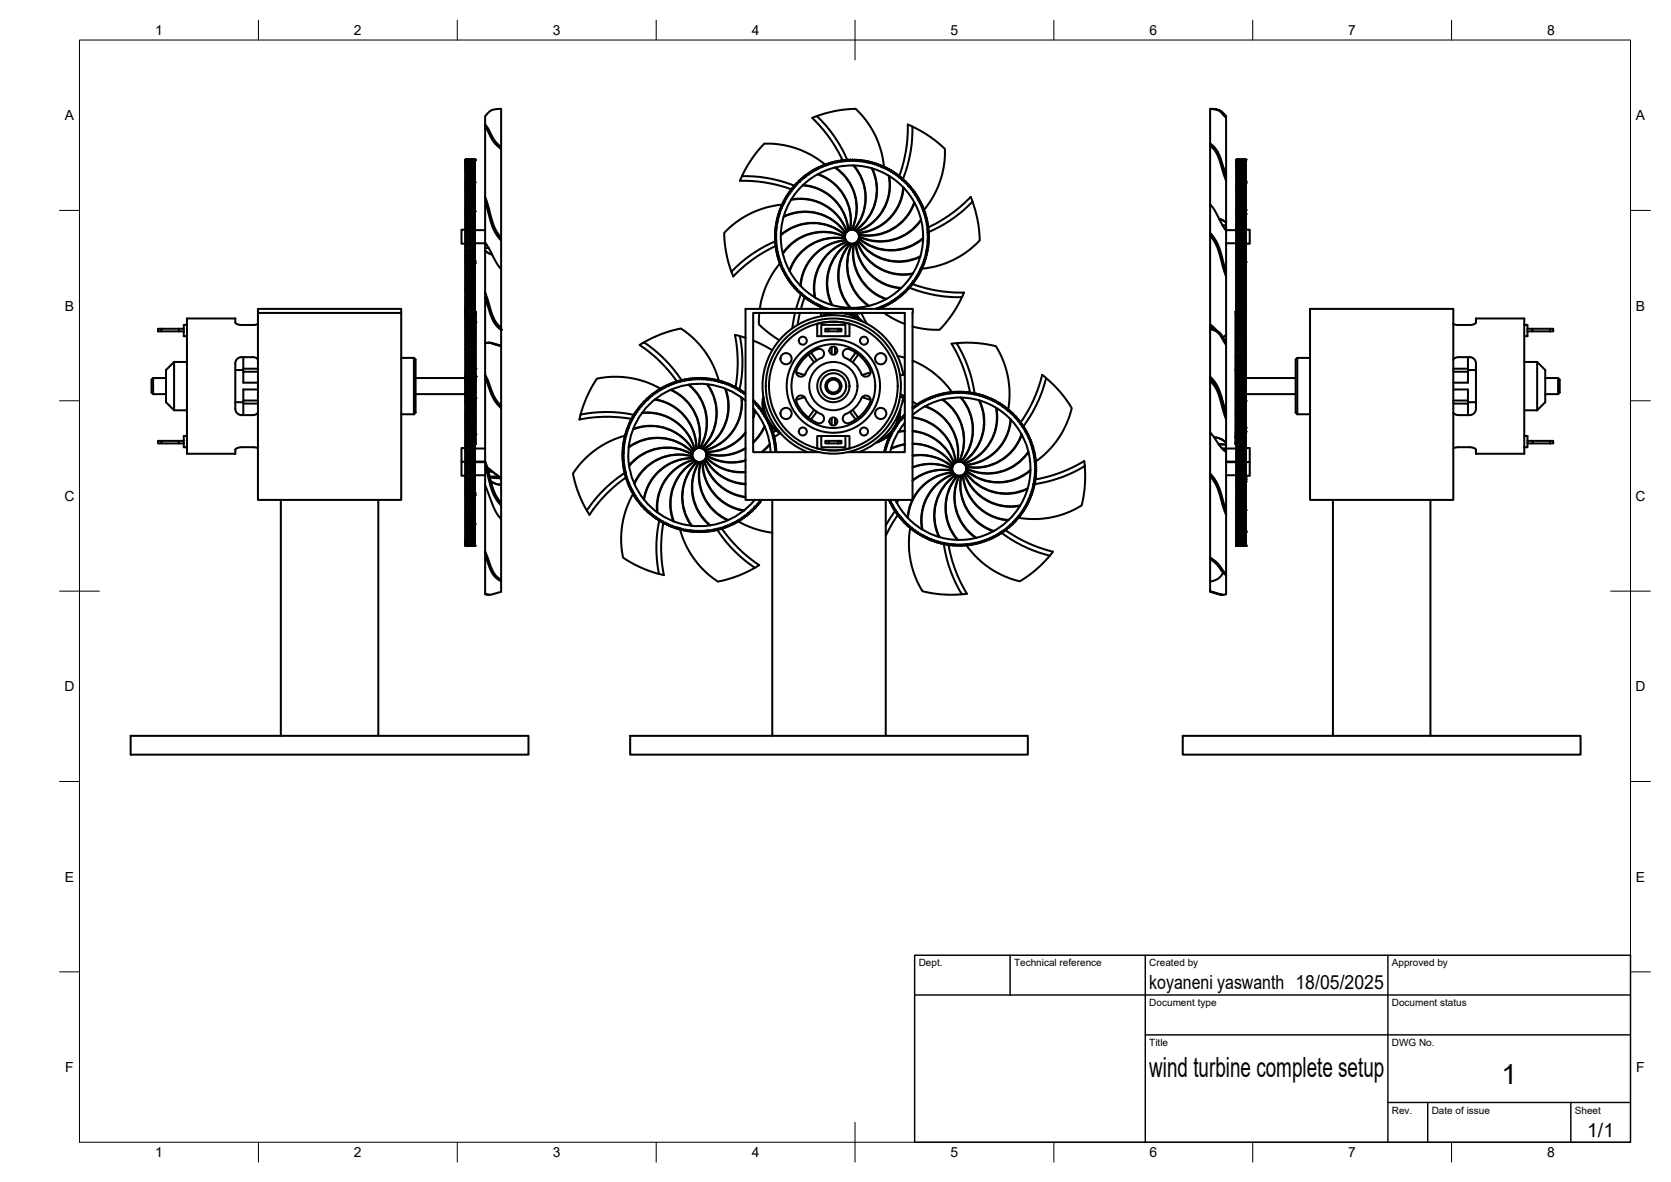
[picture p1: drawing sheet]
<svg xmlns="http://www.w3.org/2000/svg" width="420mm" height="297mm" viewBox="0 0 420 297" stroke-linecap="round" stroke-linejoin="round" font-family="sans-serif">
<defs><g id="words">
<g font-size="7">
<text x="289" y="270.6">wind turbine complete setup</text>
<text x="377.5" y="272.3">1</text>
</g>
<g font-size="4.9">
<text x="289" y="248.5">koyaneni yaswanth 18/05/2025</text>
<text x="399.1" y="285.7">1/1</text>
</g>
<g font-size="3.5">
<text x="39" y="8.8">1</text>
<text x="89" y="8.8">2</text>
<text x="139" y="8.8">3</text>
<text x="189" y="8.8">4</text>
<text x="239" y="8.8">5</text>
<text x="289" y="8.8">6</text>
<text x="339" y="8.8">7</text>
<text x="389" y="8.8">8</text>
<text x="16.3" y="30.2">A</text>
<text x="411.3" y="30.2">A</text>
<text x="16.3" y="78">B</text>
<text x="411.3" y="78">B</text>
<text x="16.2" y="125.9">C</text>
<text x="411.2" y="125.9">C</text>
<text x="16.2" y="173.7">D</text>
<text x="411.2" y="173.7">D</text>
<text x="16.3" y="221.6">E</text>
<text x="411.3" y="221.6">E</text>
<text x="16.4" y="269.4">F</text>
<text x="411.4" y="269.4">F</text>
<text x="39" y="290.8">1</text>
<text x="89" y="290.8">2</text>
<text x="139" y="290.8">3</text>
<text x="189" y="290.8">4</text>
<text x="239" y="290.8">5</text>
<text x="289" y="290.8">6</text>
<text x="339" y="290.8">7</text>
<text x="389" y="290.8">8</text>
</g>
<g font-size="2.5">
<text x="231" y="242.9">Dept.</text>
<text x="255" y="242.9">Technical reference</text>
<text x="289" y="242.9">Created by</text>
<text x="350" y="242.9">Approved by</text>
<text x="289" y="252.8">Document type</text>
<text x="350" y="252.8">Document status</text>
<text x="289" y="262.9">Title</text>
<text x="350" y="262.9">DWG No.</text>
<text x="350" y="279.9">Rev.</text>
<text x="360" y="279.9">Date of issue</text>
<text x="396" y="279.9">Sheet</text>
</g>
</g></defs>
<!-- layer: Visible -->
<g fill="none" stroke="#000" stroke-width=".51">
<path d="M122 31.3v18.2M122 31.3l.8 1.1 1.5 2.9 1.7 1.6v.5l-1.9-1.8-2.1-3.8M122 31.3v-.8a2.15 2.15 0 0 1 .8-2.2l1.2-.8 2-.1v9.5M126 37.4v22.3M204.2 29.6l1.8 1.8 2.5 3.2 2.2 3.5 1.2 2.2M205.4 29.2l.9 .9a34 34 0 0 1 6.9 10.4M205.4 29.2l4-1.2 4.4-.6a2.05 2.05 0 0 1 2.4 1.1l2.3 2.8 1.9 3.4 1.1 3.1 .7 4.1M205.4 29.2l-1.2 .4M229.4 31.8l-1.1-.5-.1 3.3-.4 3.3-.7 3.2-1 3.1M304.3 27.4v8.7M304.3 36.6v14.7M304.3 36.1l1.1 1 .8 1.1"/>
<path d="M304.3 36.1h.1M308.3 29.6l-1.8-1.8-2.2-.4 2.4 .3 1.6 1.5v15.1M117 58.1v-.4h-1v3.5h1v.4h2.4v-.4M117 40.1h2.4h-2.4M117 40.2h2.4zM117 40.2l2.4 .1-2.4 .1h2.4h-2.4M117 40.6h2.4M117 40.7h2.4M117 40.7l2.4 .1h-2.4M117 40.8l2.4 .2-2.4-.1M117 41l2.4 .1h-2.4v.2h2.4h-2.4M117 41.3v.2h2.4h-2.4"/>
<path d="M117 41.5v.1l2.4 .1-2.4-.1M117 41.7v.1h2.4M117 42.3v-.2h2.4v.2M117 41.8h2.4M117 42.1h2.4M117 42.3h2.4M117 42.5h2.4M117 42.6v.2h2.4M117 42.8h2.4M117 42.8v.2h2.4M117 43h2.4M117 43.1v.2h2.4"/>
<path d="M117 43.3h2.4M117 43.4v.2h2.4M117 43.6h2.4M117 43.7v.2h2.4M117 43.9h2.4M117 43.9v.3h2.4M117 44.2h2.4M117 44.3v.2h2.4M117 45.2v-.3h2.4v.3M117 44.5h2.4M117 44.9h2.4M117 44.6v.2"/>
<path d="M117 45.2h2.4M117 45.3v.2M117 45.5h2.4M117 45.6v.3M117 45.9h2.4M117 46v.2h2.4M117 46.2h2.4M117 46.3v.3M117 46.6h2.4M117 46.7v.3M117 47h2.4M117 47.1v.3h2.4"/>
<path d="M117 47.4h2.4M117 47.5v.3h2.4M117 47.8h2.4M117 47.9v.3M117 49v-.3h2.4v.3M117 48.2h2.4M117 48.7h2.4M117 48.3v.3M117 49h2.4M117 49.1v.4h2.4M117 49.5h2.4M117 49.6v.3h2.4"/>
<path d="M117 49.9h2.4M117 50v.3h2.4M117 50.3h2.4M117 50.4v.4h2.4M117 50.8h2.4M117 50.9v.3h2.4M117 51.2v.2h2.4v-.2M117 51.4v.3h2.4M117 51.7v.1h2.4v-.1M117 51.8v.4h2.4M117 52.2v.1h2.4v-.1M117 53.2h2.4v.4h-2.4z"/>
<path d="M117 52.3v.3M117 52.6h2.4M117 53.2v-.1h2.4v.1M117 52.8v.3h2.4v-.3M117 53.6v.1h2.4v-.1M117 53.7v.4M117 54.1h2.4M117 54.1v.1h2.4v-.1M117 54.2v.4M117 54.6h2.4M117 54.6v.1h2.4v-.1M117 54.7v.4h2.4v-.4"/>
<path d="M117 55.1v.1h2.4v-.1M117 55.2v.3h2.4v-.3M117 55.5v.2h2.4v-.2M117 55.7v.4h2.4v-.4M117 56.1v.1h2.4v-.1M117 56.2v.4h2.4v-.4M117 56.6v.1h2.4v-.1M117 56.7v.4h2.4v-.4M117 57.1v.1h2.4v-.1M117 58.2h2.4v.4h-2.4zM117 57.2v.4h2.4v-.4M117 57.6v.1h2.4v-.1"/>
<path d="M117 58.2v-.1h2.4v.1M117 58.6v.1h2.4v-.1M117 58.7v.4h2.4v-.4M117 59.1v.1h2.4v-.1M117 59.2v.4h2.4v-.4M117 59.6v.1h2.4v-.1M117 59.7v.4h2.4v-.4M117 40.6v.1M117 41.9v.1M117 42.3v.2M119.4 40.1v.4l-2.4-.1M119.4 40.6l-2.4 .1"/>
<path d="M119.4 42.3v.2h-2.4M119.4 43.1v.2M119.4 43.4v.2M119.4 43.7v.2M119.4 43.9v.3M119.4 44.3v.2M119.4 44.6v.2M119.4 45.3v.2h-2.4M119.4 45.6v.3M119.4 46v.2M119.4 46.3v.3M119.4 46.7v.3"/>
<path d="M119.4 47.1v.3M119.4 47.5v.3M119.4 47.9v.3M119.4 48.3v.3M119.4 49.1v.4M119.4 49.6v.3M119.4 50v.3M119.4 50.4v.4M119.4 50.9v.3M119.4 51.4v.3M119.4 51.8v.4M119.4 52.3v.3"/>
<path d="M119.4 53.7v.4M119.4 54.2v.4M119.4 57.8v.3M119.4 57.7v.1M119.4 57.8h2.6M119.4 40.7v1.1M119.4 41.9v.1M119.4 42.6v.2M119.4 42.8v.2M119.4 46.6h.1M119.4 47h.1M122 49.5v11.5"/>
<path d="M122 49.5l2.1 7.2 .8 1.5 1.1 1.5v.7l-1.1-1.4-1.1-2-1.8-6.3M186 45.4l5.8 .4 3.2 .6 4.3 1.2-.1-.4M186.6 44.3l-.5 1.1M194.9 59.4l.3 .1-.3 .3M194.9 58.9l.3 .1-.3 .3M194.9 59.2v.2M194.9 59.7l.3 .3-.3 .4 .3 .1-.3 .4 .3 .1-.3 .4 .4 .1-.3 .4 .3 .1-.2 .4 .3 .1-.2 .4 .3 .1-.2 .4 .3 .1-.3 .3M194.9 58.7v.2M194.9 58.2l.3 .4-.3 .1M195 56.9l.3 .1-.3 .3 .3 .2-.4 .4 .3 .2-.3 .1M195.3 55.2l.3 .4-.4 .1 .3 .4-.4 .3 .3 .2-.4 .2M195.7 53.8l.2 .4h-.3l.2 .4-.4 .3 .3 .2-.4 .1"/>
<path d="M195.8 53.4l.3 .3h-.4M195.9 53.3l-.1 .1M196.2 52.3l.2 .5-.4 .1 .2 .3-.3 .1M196.3 59l.2-.2a12.4 12.4 0 0 1 16 .2M196.4 51.9l.2 .4h-.4M196.6 51.4l.2 .4-.4 .1M196.8 50.9l.1 .5-4.1 .7-3.9 1.4-2.5 1.4-3.2 2.6a2.17 2.17 0 0 0-1 2.6l.7 4.8 1 3.4 .9-.9a34 34 0 0 1 10.4-6.9M196.9 51.4h.1M197 54.5a12.3 12.3 0 0 1 15.6 4.2M197.1 54.4a12.4 12.4 0 0 1 15.6 4.2M198.1 48.7l.1 .5-.4 .1 .2 .3-.5 .1 .2 .4-.4 .1 .1 .3-.4 .1 .2 .3h-.4M198.3 48.4l.2 .4-.4-.1"/>
<path d="M198.6 48l.2 .4h-.5M198.9 50.2a12.3 12.3 0 0 1 14 8.1M198.9 47.6l.2 .3-.5 .1M199 50.1a12.4 12.4 0 0 1 14 8.1M199.3 47.1l-.1 .1M200 46.3v.5h-.4l.1 .4-.4-.1M200.2 46.1l.2 .3h-.4M200.7 45.6v.4l-.5 .1M201.4 44.9v.5h-.4v.3l-.3-.1M201.8 46.6a12.3 12.3 0 0 1 11.5 11.4M201.9 46.5a12.4 12.4 0 0 1 11.4 11.5M202.2 44.3v.5l-.5-.1 .1 .4-.4-.2"/>
<path d="M202.5 44.1l.1 .3-.4-.1M202.6 44l-.1 .1M203.4 43.4v.4h-.5v.3l-.3-.1M205.6 43.8a12.3 12.3 0 0 1 8.1 14M205.7 43.8a12.4 12.4 0 0 1 8.1 14M206 42v.3l-.4-.1-.1 .4-.4-.2v.4l-.5-.1v.3l-.4-.1v.4l-.4-.1v.4l-.4-.2M206.1 41.9l-.1 .1M206.9 41.6l-.1 .3-.2-.2-.2 .4-.3-.2M207.5 41.3l-3.5-2.3-3-1.4-3.5-1-3.8-.5a2.26 2.26 0 0 0-2.6 1.1l-2.4 3.2-2.2 3.9a33.4 33.4 0 0 1 13.5 2.5M207.7 41.5v.1M207.8 41.2v.4l-.3-.3-.2 .4-.4-.1M208 41.2h-.1"/>
<path d="M209.8 40.6l-.1 .4-.3-.3-.2 .4-.4-.2-.1 .4-.4-.3v.4l-.3-.2M209.9 42.1a12.3 12.3 0 0 1 4.2 15.6M209.9 40.6h-.1M210 42.1a12.4 12.4 0 0 1 4.2 15.6M211.4 40.3l-.2 .4-.3-.3-.2 .4-.4-.3-.1 .4-.3-.3M211.9 40.3l-.2 .3-.3-.3M212.4 59.5a12.4 12.4 0 0 0-15.6 4.2M212.5 59.6a12.3 12.3 0 0 0-15.6 4.2M212.5 59.1a12.3 12.3 0 0 0-16.2 0M212.5 59.9a12.4 12.4 0 0 0-14 8.1M213.4 40.1l-.2 .4-.3-.3-.3 .3-.2-.3-.2 .4-.3-.3M213.9 40.1l.2 .3 .4-.3"/>
<path d="M213.9 40.1l-.2 .4-.3-.4M214.4 40.1l.2 .4 .2-.4M214.6 41.6a12.3 12.3 0 0 1 0 16.2M214.7 41.6a12.4 12.4 0 0 1 0 16.2M214.8 40.1h.2M214.9 40.1l.2 .4 .2-.3 .3 .3 .4-.3M215.9 59.9a12.4 12.4 0 0 0 16.2 .1M216 40.2l.1 .3 .4-.3 .1 .4 .2-.3M216.8 40.3l.3 .4 .2-.3M217.3 40.4l.3 .4 .2-.3 .3 .3 .4-.2M218.5 40.6l.1 .4 .3-.3 .1 .4 .5-.3 .1 .4 .3-.2 .1 .3 .3-.2M219.2 42.3a12.3 12.3 0 0 1-4.2 15.6"/>
<path d="M219.3 42.3l.1 .3a12.4 12.4 0 0 1-4.3 15.4M220.3 41.1h.1M220.4 41.1l.1 .4 .4-.2v.4l.5-.2M221.4 41.5v.4l.4-.2 .1 .4 .3-.3M222.2 41.8l.1 .1M222.3 42.2h.1M222.3 41.9v.4l.3-.3 .2 .5 .4-.2M223.2 42.3v.4l.3-.2 .1 .5 .4-.2 .1 .4 .3-.2 .1 .5 .3-.2 .1 .5 .4-.2M223.4 44.2a12.3 12.3 0 0 1-8 14M223.6 44.2a12.4 12.4 0 0 1-8.1 14M225.3 43.6l.1 .5 .3-.2 .1 .5 .4-.1-.1 .3h.5M226.6 44.6l-.1 .4 .5-.1"/>
<path d="M226.9 45.3l1.3-3.7 .7-2.9a31 31 0 0 0 .5-6.9l3.7 2 3.5 2.7a2.13 2.13 0 0 1 1 2.5l-.5 3.8-1 3.5-1.4 3-2.4 3.4M227 44.9l-.1 .4 .4-.1M227.1 47.1a12.3 12.3 0 0 1-11.4 11.4M227.2 47.2a12.4 12.4 0 0 1-11.5 11.4M227.3 45.3l-.1 .3h.5M227.7 45.6l-.1 .4 .4-.1M228 45.9l-.1 .4 .4-.1M228.3 46.2v.5l.4-.1v.5l.3-.1-.1 .4h.4v.4l.4 .1-.1 .3 .4 .1-.2 .3 .5 .1-.2 .4h.5l-.2 .4 .4 .1-.1 .3 .4 .1-.2 .3 .4 .1M229.9 50.8a12.3 12.3 0 0 1-14 8.1M229.9 51a12.3 12.3 0 0 1-14 8M231.3 50.4l-.2 .3 .4 .1-.1 .4h.3l-.1 .5h.3l-.1 .4 .4 .2-.3 .3h.4M231.6 55.2a12.3 12.3 0 0 1-15.6 4.2"/>
<path d="M231.6 55.3l-.3 .5a12.4 12.4 0 0 1-15.3 3.7M232.1 59.8a12.3 12.3 0 0 1-16.2 0M232.2 52.9l-.1 .1M232.3 52.6l-.2 .4 .4 .2-.2 .3 .4 .1-.3 .4 .4 .1-.2 .4 .3 .1-.2 .4 .4 .2-.3 .3 .4 .2-.3 .3 .4 .2-.3 .3 .4 .2M233.4 56.7l-.3 .2 .3 .3M233.4 57.2l-.3 .2 .4 .3-.3 .2 .3 .3-.3 .2 .4 .3M233.6 58.7l-.4 .2 .4 .2-.3 .2 .3 .4-.4 .2 .4 .2M244.1 49.5l-2.7 2.5-2.6 2-2.8 1.8-2.6 1.3M244.1 49.5l.4 1.2M244.5 50.7a33.9 33.9 0 0 1-11.3 7.7M244.5 50.7l1.2 4 .6 4.3a2.06 2.06 0 0 1-1.1 2.5l-3 2.4-3.2 1.7-3.9 1.4-3.3 .5M304.3 59.3v22.2"/>
<path d="M306.6 55l.9 .4 .8 .6M307.6 42.1l.7 2.2M307.7 56.6h-.3h.9v.8M307.9 57.4h.4v.2M308 57.6h.3v.3M308.3 44.3v11.7M308.3 44.3l-1.7-5.4-1.2-1.8-1.1-1v.5l1.1 1.1 .8 1.5 2.1 6.2M308.3 57.9v11.6M308.3 57.9l-.9-1.3-2-3.7-1.1-1.6v7.2M308.3 57.8l4.9-.1v.2M308.3 56v.6M310.9 57.7v-.4h2.3v.4h1v3.5h-1"/>
<path d="M310.9 59.9v-.1h2.3v.1M310.9 59.8v-.4h2.3v.4M310.9 59.4v-.1h2.3v.1M310.9 59.3v-.4h2.3v.4M310.9 58.9v-.2h2.3v.2M310.9 58.7v-.3h2.3v.3M310.9 58.4v-.2h2.3v.2M310.9 58.2v-.3h2.3v.3M310.9 57.3v-.1h2.3v.1M310.9 57.2v-.3h2.3v.3M310.9 56.9v-.2h2.3v.2M310.9 55.7v-.3h2.3v.3"/>
<path d="M310.9 56.7h.1M310.9 56.7v-.3h2.3v.3M310.9 55.7h2.3M310.9 56.4v-.2h2.3v.2M310.9 55.7v.1h2.3v-.1M310.9 55.8v.4M310.9 55.4v-.2h2.3v.2M310.9 55.2v-.3h2.3v.3M310.9 54.9v-.2h2.3v.2M310.9 54.7v-.3h2.3v.3M310.9 54.4v-.2h2.3v.2M310.9 54.2v-.3h2.3v.3"/>
<path d="M310.9 53.9v-.2h2.3v.2M310.9 53.7v-.3h2.3v.3M310.9 53.4v-.1h2.3v.1M310.9 53.3v-.4h2.3v.4M310.9 52.9v-.1h2.3v.1M310.9 52.4h2.3v.4h-2.3zM310.9 52.4h2.3M310.9 52.3v-.3h2.3v.3M310.9 52h2.3M310.9 50.9v-.3h2.3v.3M310.9 51.9v-.4h2.3v.4M310.9 51.5h2.3"/>
<path d="M310.9 50.9v.2h2.3v-.2M310.9 51.1v.3M310.9 50.6h2.3M310.9 50.5v-.3h2.3v.3M310.9 50.2h2.3M310.9 50v-.3h2.3v.3M310.9 49.7h2.3M310.9 49.6v-.3h2.3v.3M310.9 49.3v-.1h2.3v.1M310.9 49.2v-.3h2.3v.3M310.9 48.9v-.2h2.3v.2M310.9 48.7v-.3h2.3v.3"/>
<path d="M310.9 48.4h2.3M310.9 48.3v-.3h2.3v.3M310.9 48h2.3M310.9 47.9v-.3h2.3v.3M310.9 47.6h2.3M310.9 46.7v-.3h2.3v.3M310.9 47.5v-.3h2.3v.3M310.9 47.2h2.3M310.9 46.7h2.3M310.9 46.8v.3M310.9 46.4h2.3M310.9 46.4v-.3h2.3v.3"/>
<path d="M310.9 46.1h2.3M310.9 46v-.3h2.3v.3M310.9 45.7h2.3M310.9 45.6v-.2h2.3v.2M310.9 45.4h2.3M310.9 45.3v-.3h2.3v.3M310.9 45h2.3M310.9 44.9v-.2h2.3v.2M310.9 44.7h2.3M310.9 44.6v-.2h2.3v.2M310.9 44.4h2.3M310.9 44.3v-.2h2.3v.2"/>
<path d="M310.9 44.1h2.3M310.9 43.4v-.2h2.3v.2M310.9 44v-.2h2.3v.2M310.9 43.8h2.3M310.9 43.4h2.3M310.9 43.5v.2M310.9 43.2h2.3M310.9 43.1v-.2h2.3v.2M310.9 42.9h2.3M310.9 42.8v-.1h2.3v.1M310.9 42.7h2.3M310.9 42.6v-.2h2.3v.2"/>
<path d="M310.9 42.4h2.3M310.9 42.4v-.2h2.3v.2M310.9 42.2h2.3M310.9 42.1v-.1h2.3v.1M310.9 42h2.3M310.9 41.9v-.2h2.3v.2M310.9 41.7h2.3M310.9 41.7v-.1h2.3v.1M310.9 41.6h2.3M310.9 41.2v-.2h2.3v.2M310.9 41.5v-.1h2.3v.1M310.9 41.4h2.3"/>
<path d="M310.9 41.2h2.3M310.9 41h2.3M310.9 41v-.1h2.3v.1M310.9 40.8h2.3v.1h-2.3zM310.9 40.6h2.3v.2h-2.3zM310.9 40.5l2.3 .1zM310.9 40.5h2.3M310.9 40.4h2.3zM310.9 40.3l2.3 .1zM310.9 40.2l2.3 .1zM310.9 40.2h2.3M310.9 40.1h2.3"/>
<path d="M310.9 40.1h2.3zM310.9 41.2v.1M310.9 46.7h.1M310.9 50.9h2.3M313.2 56.7h.1M313.2 55.8v.4M313.2 51.1v.3M313.2 46.8v.3M313.2 43.5v.2M313.2 41.2v.1M313.2 46.7h.1M64.9 77.6h36v1h-36z"/>
<path d="M64.9 78.6v47h36v-47M117 72.5l2.4 .1zM117 72.6v.3h2.4v-.3M117 72.9h2.4M117 73v.2h2.4v-.2M117 73.2h2.4M117 73.3v.3h2.4v-.3M117 73.6h2.4M117 73.7v.2h2.4v-.2M117 73.9h2.4M117 74v.3h2.4v-.3M117 74.3h2.4"/>
<path d="M117 74.3v.3h2.4v-.3M117 74.6h2.4M117 74.7v.2h2.4v-.2M117 74.9h2.4M117 75.6v.2h2.4v-.2M117 75v.2h2.4v-.2M117 75.2h2.4M117 75.6h2.4M117 75.3v.2M117 75.8h2.4M117 75.8v.2h2.4v-.2M117 76h2.4"/>
<path d="M117 76.1v.2h2.4v-.2M117 76.3h2.4M117 76.4v.1h2.4v-.1M117 76.5h2.4M117 76.6v.2h2.4v-.2M117 76.8h2.4M117 76.8v.2h2.4v-.2M117 77h2.4M117 77.1v.1h2.4v-.1M117 77.2h2.4M117 77.3v.1h2.4v-.1M117 77.4h2.4v.2h-2.4z"/>
<path d="M117 77.8h2.4M117 77.6h2.4M117 77.9h2.4v.2h-2.4zM117 78.1h2.4M117 78.2h2.4M117 78.3h2.4M117 78.4h2.6M117 78.4l2.4 .1zM117 78.5h2.4M117 78.6h2.4M117 78.6l2.4 .1zM117 78.7h2.4z"/>
<path d="M117 78.8h2.4M117 78.7h2.4M117 78.8h2.4zM117 60.1v.1h2.4v-.1M117 60.2v.4h2.4v-.4M117 60.6v.1h2.4v-.1M117 60.7v.4h2.4v-.4M117 61.1v.1h2.4v-.1M117 61.6v.1h2.4v-.1M117 61.7v.4h2.4v-.4M117 62.1v.1h2.4v-.1M117 63.2h2.4v.4h-2.4z"/>
<path d="M117 62.2v.4h2.4v-.4M117 62.6v.1h2.4v-.1M117 63.2v-.1h2.4v.1M117 62.7v.4M117 64.1v-.4h2.4v.4M117 64.1h2.4v.1h-2.4zM117 64.2v.4h2.4v-.4M117 64.6v.1h2.4v-.1M117 64.7v.4h2.4v-.4M117 65.1v.1h2.4v-.1M117 65.2v.4h2.4v-.4M117 65.6v.1h2.4v-.1"/>
<path d="M117 65.7v.3h2.4v-.3M117 66v.2h2.4v-.2M117 66.2h2.4v.3h-2.4zM117 66.5v.1h2.4v-.1M117 66.6v.4h2.4v-.4M117 67v.1h2.4v-.1M117 68v.4h2.4v-.4M117 67.1v.3h2.4v-.3M117 67.4v.2h2.4v-.2M117 68v-.1h2.4v.1M117 67.6v.3M117 68.5v.3h2.4v-.3"/>
<path d="M117 68.9v.3h2.4v-.3M117 69.4v.3h2.4v-.3M117 69.8v.3h2.4v-.3M117 70.2v.3h2.4v-.3M117 70.6v.3h2.4v-.3M117 71v.3h2.4v-.3M117 71.4v.3h2.4v-.3M117 71.8v.3h2.4v-.3M117 72.2v.3M117 79.2v-.2h2.6v.2M117 79.4v-.2h2.6v.2M117 79.7v-.2h2.6v.2"/>
<path d="M117 80v-.3h2.6v.3M117 63.6v.1M117 64.2h.1M117 68.4v.1M117 68.8v.1M117 69.2v.2M117 69.7v.1M117 70.1v.1M117 70.5v.1M117 70.9v.1M117 71.3v.1M117 71.7v.1"/>
<path d="M117 72.1v.1M117 72.6h.1M117 73h.1M117 73.3h.1M117 77.6v.2M117 78.8v.2M117 79.2h.1M117 79.4v.1M117 79.7h.1M117 80h.1M117 68h2.4M117 68.5h2.4"/>
<path d="M117 68.9h2.4M117 69.4h2.4M117 69.8h2.4M117 70.2h2.4M117 70.6h2.4M117 71h2.4M117 71.4h2.4M117 71.8h2.4M117 72.2h2.4M117 79h2.6M117 79.2h2.6M117 79.4h2.6"/>
<path d="M117 79.7h2.6M117 80h2.6M117.2 69v.1M119.4 75.3v.2M119.4 62.7v.4M119.4 67.6v.3M119.4 72.2v.3M119.4 78.3h.2M119.4 78.4l.2 .1M119.4 78.5l.2 .1M119.4 78.7l.2 .1M119.4 78.8l.2 .2"/>
<path d="M119.4 61.1h2.6M119.4 63.6v.1M119.4 64.2h.1M119.4 68.4v.1M119.4 68.8v.1M119.4 69.2v.2M119.4 69.7v.1M119.4 70.1v.1M119.4 70.5v.1M119.4 70.9v.1M119.4 71.3v.1M119.4 71.7v.1"/>
<path d="M119.4 72.1v.1M119.4 72.6h.1M119.4 73h.1M119.4 73.3h.1M119.4 77.6v.2M119.4 78.5h.2M119.4 78.6h.2M119.6 78.3h-.2l.2 .1M119.6 78.8h-2.6M119.6 78.4h.1M119.6 78.5h.1M119.6 78.6v.1"/>
<path d="M119.6 78.8h.1M119.6 79h.1M119.6 79.2h.1M119.6 79.4v.1M119.6 79.7h.1M119.6 80h.1M122 61.4v.2h.4M122 61.6v.7h.9M122 63l1.7 1M122 63v11.7l1.7 5.3 1 1.6 1.3 1.3v-.6l-1.1-1.1-1-1.7-1.9-6M122 61v.4h.3M122 62.3v.7"/>
<path d="M122.5 62.3l.4 .1M122.7 76.8l-.7-2.1v11.5M126 67.6v14.7M126 60.4v7.2l-1.2-1.5-1.8-3.5-1-1.6M187.5 77.6h42l-.1 48h-41.9zM190.9 78.6l-.1 1.8a1.92 1.92 0 0 0 1.1 2.1l4.1 3M195 61.8l-2.2 1.2-3.5 2.2-2.9 2.3-2 2-.5-1.2M195.3 63.8l.1 .1M195.4 63.9l.3 .1-.2 .4 .4 .1-.3 .3M195.6 64.7l.4 .2-.2 .5h.3l-.2 .3M195.9 65.7v.1M195.9 65.9h.4l-.2 .3 .4 .2-.2 .4"/>
<path d="M196.1 66.2l-2 2.8-1.4 2.8-1 2.8-.7 3M196.3 66.8h.4l-.3 .3 .5 .3-.3 .2M196.3 66h.1M196.6 67.6l.5 .2-.2 .4M196.9 68.2h.4l-.2 .3 .4 .1-.1 .5h.4l-.1 .4h.3l-.2 .3M197.9 69.8v.1M197.9 69.9h.4l-.2 .4M198.1 70.2l.5 .1-.2 .4M198.4 70.7l.1 .1M198.5 70.8h.4l-.1 .4M198.8 71.2l.3-.1v.5l.3-.1v.5l.4-.1-.1 .4M199.7 72.3h.4v.4h.4l-.1 .4 .4-.1v.4"/>
<path d="M199.9 78.6l-.7 3.9M200.8 73.5l.3-.2v.4M201.1 73.7h.4l.1 .4M201.1 78.6l-.6 3.1M201.5 73.7l-1.3 3.9M201.5 74.1l.4-.1 .1 .5M202 74.5l.3-.2 .1 .5M202.3 74.7l-.9 2.9M202.4 74.8l.3-.2 .1 .5M202.8 75.1l.3-.2v.4l.4-.1v.4M203.5 75.6l.4-.1 .1 .4M204 75.9l.3-.2v.4"/>
<path d="M204.3 76.1l.5-.1v.4M204.8 76.4l.4-.2 .1 .5 .4-.2v.4M205.7 76.8l.4-.1 .1 .4 .4-.2v.4M206.1 76.8h.1M206.2 77.1v.5M206.4 78.6l.1 .9M206.6 77.3l.4-.2 .1 .4M207 79.4l-.1-.1-.1 .1M207.1 77.5l.4-.2v.3M207.7 78.9v.4l-.4-.2-.1 .3M207.7 77.6l.2-.1 .1 .1M208.2 78.7l-.1 .4-.4-.2"/>
<path d="M208.3 78.7h-.1M208.3 77.6h.1M208.6 78.6v.4l-.3-.3M208.8 78.6l.2 .2 .1-.2M209.4 78.6h.2M209.9 78.6h.2M211.4 78.6h.1M211.5 78.6l.1 .1M211.6 78.6v.1M211.9 78.6h.1M211.9 78.6h.2M212.3 78.6l.1 .2 .2-.2"/>
<path d="M212.4 78.6h.3M212.6 60a12.3 12.3 0 0 0-14 8.1M212.7 60.4a12.4 12.4 0 0 0-11.5 11.4M212.7 60.4a12.3 12.3 0 0 0-11.4 11.5M212.8 78.6l.1 .3 .3-.3-.2 .2M212.9 78.6l.1 .2M213 60.7a12.4 12.4 0 0 0-8.1 14M213 60.8a12.3 12.3 0 0 0-8 14M213.2 78.6l.2 .4a.21 .21 0 0 1 .2-.2 .21 .21 0 0 1 .2 .3l.3-.1M213.3 61l-.4 .3a12.4 12.4 0 0 0-3.8 15.3M213.4 78.6l.2 .2 .1-.2M213.4 61a12.3 12.3 0 0 0-4.1 15.7"/>
<path d="M213.8 61.2a12.4 12.4 0 0 0-.1 16.2M213.9 61.2a12.3 12.3 0 0 0 0 16.2M213.9 78.6l.2 .2 .1-.2M214.1 79l.2 .4 .4-.2v.4a.22 .22 0 0 1 .3-.1 .22 .22 0 0 1 .1 .3h.1a.2 .2 0 0 1 .3-.1 .2 .2 0 0 1 0 .3h.4M214.2 61.2a12.4 12.4 0 0 0 4.2 15.7M214.3 61.2a12.3 12.3 0 0 0 4.2 15.6M214.4 78.6l.2 .2 .1-.2M214.7 61.2a12.4 12.4 0 0 0 8 14M214.8 61.1a12.3 12.3 0 0 0 8.1 14M214.9 78.6l.1 .2 .2-.2M215.1 61a12.4 12.4 0 0 0 11.4 11.5M215.2 61a12.3 12.3 0 0 0 11.4 11.4"/>
<path d="M215.3 78.6l.6 1.4M215.4 78.6l.1 .2 .2-.2M215.5 60.7a12.4 12.4 0 0 0 14 8.1M215.5 60.7a12.3 12.3 0 0 0 14 8M215.7 60.4l.2 .2a12.3 12.3 0 0 0 15.5 4M215.8 60.3a12.3 12.3 0 0 0 15.6 4.1M215.9 79.9v.5l.4-.1v.3M215.9 78.6h.3M216.5 78.6h.1M216.6 78.7l1.3 2.6M217 78.6h.1M220.1 77.6h.2"/>
<path d="M220.6 77.6v-.2l.3 .2M220.7 77.4h.1M221.1 77.6h-.1M221.5 77.4l-.4-.2-.1 .4M222.3 78.6l2.8 1.8 2.4 1M224.6 75.8l-.4-.1v.3l-.4-.1v.4l-.4-.1-.2 .4-.3-.2-.1 .4-.3-.2-.2 .4-.3-.2-.1 .5-.3-.3-.1 .4M224.7 75.8h-.1M225.4 75.3l-.3-.2v.4l-.5-.1 .1 .4M226.3 74.6l-.5-.1 .1 .4-.4-.1-.1 .5M227 74l-.3-.1v.4l-.4-.1v.4M227.5 73.6h-.5v.4M227.8 73.2h-.4l.1 .4"/>
<path d="M228.4 72.2l2.4 .9 3.4 .9a32.1 32.1 0 0 0 7.7 .7M228.8 72.2l-.3-.1-.1 .5-.4-.1 .1 .5-.4-.1 .1 .3M228.9 72.1l-.1 .1M229.5 71.4l5.5 1.5 3.7 .5 3.7 .1-.5 1.2M230 70.6h-.4l.2 .3-.5 .1 .1 .4h-.4l.1 .4h-.4l.2 .3M230.7 69.7l-.5 .1 .2 .3-.4 .1v.4M230.9 69.4l-.4-.1 .2 .4M231.5 67.5h.1M231.8 67.6h-.4l.2 .3-.4 .1 .2 .5h-.4l.1 .4h-.4l.2 .5M232 67.1h-.4l.2 .5M232.4 66.2h-.4l.2 .3-.4 .2 .2 .4M232.4 66v.2"/>
<path d="M233.6 60.2l-.4 .2 .3 .3-.3 .2 .3 .2-.3 .3 .2 .3-.3 .2 .3 .3-.4 .1 .3 .3-.4 .3 .3 .2-.3 .2 .2 .4-.4 .2 .3 .3-.4 .1 .3 .4-.4 .1 .2 .4-.4 .1 .3 .4-.4 .1 .2 .2M233.6 60.1v.1M241.9 74.7l-2 3.6-2.8 3.6a1.89 1.89 0 0 1-2.3 1l-2.8-.3-2.6-.6M308.3 68.3l-1.7-6.1-1.1-2.1-1.2-1.6v.8l1 1.3 .8 1.7 2.2 7.2M308.3 69.5v14.7M308.3 61.1h2.6M310.7 79.8v-.2h2.5v.2M310.7 79.6v-.2h2.5v.2M310.7 79.3v-.2h2.5v.2M310.7 79.1v-.2h2.5v.2M310.7 78.7h2.5v.2h-2.5zM310.7 78.7h2.5"/>
<path d="M310.7 78.5l2.5 .1zM310.7 78.4l2.5 .1zM310.7 78.3l2.5 .1M310.7 79.9h2.5M310.7 79.6h2.5M310.7 79.4h2.5M310.7 79.1h2.5M310.9 78.3l2.3 .1zM310.9 76.7v.2h2.3v-.2M310.9 76.4h2.3v.2h-2.3v-.2h2.3M310.9 76.2l2.3-.1-2.3 .1v.2M310.9 75.9h2.3h-2.3v.2"/>
<path d="M310.9 75.7v.2M310.9 75.1v.2h2.3v-.2M310.9 75.3h2.3M310.9 75.7h2.3M310.9 75.4v.2M310.9 73.7l2.3 .1zM310.9 73.5h2.3M310.9 73.1v.3M310.9 73.1h2.3M310.9 72.8v.2M310.9 72.7l2.3 .1M310.9 72.7h2.3"/>
<path d="M310.9 72.4v.2M310.9 72.4h2.3v.2M310.9 72.4h2.3M310.9 72v.3M310.9 72h2.3v.3M310.9 72h2.3M310.9 71.6v.3M310.9 71.6h2.3v.3M310.9 71.6h2.3M310.9 71.2v.3M310.9 71.2h2.3v.3M310.9 71.2h2.3"/>
<path d="M310.9 70.8v.3M310.9 69.9v.4h2.3v-.4M310.9 70.8v-.1h2.3v.1M310.9 70.3h2.3M310.9 70.4v.3M310.9 69.9h2.3M310.9 69.5h2.3v.3M310.9 69.5v.3M310.9 69.5v-.1h2.3v.1M310.9 69.1v.3M310.9 69.1h2.3v.3M310.9 69.1v-.2h2.3v.2"/>
<path d="M310.9 68.6v.3M310.9 68.6h2.3v.3M310.9 68.6v-.1h2.3v.1M310.9 68.2v.3M310.9 68.2h2.3v.3M310.9 68.2v-.1h2.3v.1M310.9 67.7v.4M310.9 67.7h2.3v.4M310.9 67.7h2.3M310.9 67.3v.3M310.9 67.3h2.3v.3M310.9 67.3h2.3"/>
<path d="M310.9 66.8v.3M310.9 66.8h2.3v.3M310.9 66.8h2.3M310.9 65.4h2.3M310.9 66.3v.4M310.9 65.4v.3h2.3v-.3M310.9 66.3h2.3M310.9 66.3v-.1h2.3v.1M310.9 65.7v.2h2.3v-.2M310.9 66.2v-.3h2.3v.3M310.9 65.4v-.2h2.3v.2M310.9 65.2v-.3h2.3v.3"/>
<path d="M310.9 64.9v-.1h2.3v.1M310.9 64.8v-.4h2.3v.4M310.9 64.4v-.1h2.3v.1M310.9 63.9v.4M310.9 63.9h2.3M310.9 63.9v-.1h2.3v.1M310.9 63.4v.4M310.9 63.4h2.3M310.9 63.4v-.1h2.3v.1M310.9 63.3v-.4h2.3v.4M310.9 62.9v-.1h2.3v.1M310.9 62.8v-.4h2.3v.4"/>
<path d="M310.9 62.4v-.1h2.3v.1M310.9 62.3v-.4h2.3v.4M310.9 61.9v-.1h2.3v.1M310.9 60.4h2.3v.4h-2.3zM310.9 61.8v-.4h2.3v.4M310.9 61.4v-.1h2.3v.1M310.9 60.8v.1h2.3v-.1M310.9 60.9v.3M310.9 61.2v.1M310.9 60.4v-.1h2.3v.1M310.9 60.3v-.4h2.3v.4M310.9 73.8v.2h2.3v-.2"/>
<path d="M310.9 74.1v.3h2.3v-.3M310.9 74.5v.2h2.3v-.2M310.9 74.8v.2h2.3v-.2M310.9 75h2.3M310.9 72.7v.1M310.9 73.1h.1M310.9 74v.1M310.9 74.4v.1M310.9 74.7v.1M310.9 76.6v.1M310.9 76.7h2.3M310.9 70.8h2.3"/>
<path d="M310.9 74.8h2.3M310.9 74.5h2.3M310.9 74.1h2.3M313.2 77.1v-.2h-2.3v1.4h2.3M313.2 77.9l-2.3-.1 2.3 .1v.1h-2.3h2.3v.2l-2.3-.1 2.3 .2M313.2 77.7l-2.3-.1 2.3 .1v.1M313.2 77.3h-2.3h2.3v.2h-2.3h2.3v.1M313.2 77.1h-2.3h2.3v.2M313.2 75.7v.2M313.2 75.4v.2M313.2 73.5v.2M313.2 73.5h-2.3v.2"/>
<path d="M313.2 73.1v.3M313.2 72.8v.2M313.2 70.8v.3M313.2 70.4v.3M313.2 66.3v.4M313.2 63.9v.4M313.2 63.4v.4M313.2 60.9v.4M313.2 74v.1M313.2 74.4v.1M313.2 74.7v.1M313.2 75.9v.2"/>
<path d="M313.2 76.2v.2M313.2 76.6v.1M329.4 77.6h36v48h-36zM38.5 95l-.4 .4v1.6a2.15 2.15 0 0 0 .4 2h3.2M38.5 95v4M38.5 95h3.2M40.5 82.6h-.8v.7h.8v-.7h4.5M43.8 91l-2.1 2v8.1l2.1 2h3.2M43.8 91v12.1M43.8 91h3.2M45 83.3h1.2M46.2 82.6h-1.2v.7h-4.5"/>
<path d="M47 81.6h-.8v2.9h.8M59.2 93h2M61.2 89.8v3.6M61.2 92.7h3.7M64.9 97.9h-3.7v2.8h3.7M64.9 93.4h-3.7v2.8h3.7M64.9 81.4l-1 .3-3.8-.1-.9-.5v-1.1h-12.2v34h12.2v-1l.9-.6h3.6l1.2 .3M64.9 90.3l-1.1-.5h-3.3l-.9 .5-.4 .8v11.8l.1 .5 .4 .5 .9 .4h3.3l1-.6M100.9 89.9h3.2M104.1 89.9v14.2M104.1 89.9l.4 .4v13.4l-.4 .4M104.5 95h15.1"/>
<path d="M104.5 99h12.5M117 98.4h2.4h-2.4M117 98.4h2.4M117 98.5h2.4M117 98.5h2.4h-2.4l2.4 .1-2.4 .1h2.4M117 98.9h2.4M117 98.8h2.6v.3h-.2M117 99h2.4v.7M117 99l2.4 .1M117 99.3h2.4M117 99.3l2.4 .1h-2.4M117 99.4v.2h2.4"/>
<path d="M117 99.6h2.4M117 99.6v.1h2.4M117 99.7h2.4M117 99.8v.1h2.4M117 99.9h2.4M117 100v.1h2.4M117 97.4l2.6 .1M117 97.6h2.6v.3h-2.6zM117 97.9h2.6v.4h-2.6zM117 98.4h2.6v.3h-.2M117 94.6h2.6zM117 94.7h2.6"/>
<path d="M117 94.9h2.6M117 95.2v-.2h2.6v.2M117 95.4v-.2h2.6v.2M117 95.6v-.2h2.6v.2M117 95.8v-.2h2.6v.2M117 96.1v-.2h2.6v.2M117 96.4v-.2h2.6v.2M117 96.7v-.2h2.6v.2M117 97.4v-.2h2.6v.2M117 88.1h2.6v.4h-2.6zM117 87.6h2.6v.4h-2.6zM117 88.7v.3h2.6v-.3"/>
<path d="M117 89.1v.4h2.6v-.4M117 89.6h2.6v.3h-2.6zM117 90.1h2.6v.3h-2.6zM117 90.5v.4h2.6v-.4M117 91v.3h2.6v-.3M117 91.4v.3h2.6v-.3M117 91.8v.3h2.6v-.3M117 92.3v.2h2.6v-.2M117 92.6v.3h2.6v-.3M117 93v.2h2.6v-.2M117 93.3v.3h2.6v-.3M117 93.6v.3h2.6v-.3"/>
<path d="M117 93.9v.2h2.6v-.2M117 94.2v.2h2.6v-.2M117 94.4v.2h2.6v-.2M117 80.9h2.6M117 81.4h2.6v.3h-2.6zM117 81.8h2.6v.4h-2.6zM117 82.3h2.6v.3h-2.6zM117 82.7h2.6v.3h-2.6zM117 83.1h2.6v.4h-2.6zM117 83.6h2.6v.4h-2.6zM117 84.1h2.6v.4h-2.6zM117 84.6h2.6v.3h-2.6z"/>
<path d="M117 85.1h2.6v.4h-2.6zM117 85.6h2.6v.4h-2.6zM117 86.1h2.6v.4h-2.6zM117 86.6h2.6v.4h-2.6zM117 87.1h2.6v.4h-2.6zM117 88.7h2.6M117 89.1h2.6M117 89.5v.1h2.6v-.1M117 89.9v.2h2.6v-.2M117 90.4v.1h2.6v-.1M117 90.9h2.6M117 91.3h2.6"/>
<path d="M117 91.7h2.6M117 92.1h2.6M117 92.5h2.6M117 92.9h2.6M117 93.2h2.6M117 93.6h2.6M117 93.9h2.6M117 94.1h2.6M117 94.4h2.6M117 80.3v-.3h2.6v.3M117 80.6v-.3h2.6v.3M117 80.9v-.2h2.6v.2"/>
<path d="M117 80.3h.1M117 80.6v.1M117 80.9v.2M117 81.3v.1M117 81.7v.1M117 82.2v.1M117 82.6v.1M117 83v.1M117 83.5v.1M117 84.5v.1M117 84.9v.2M117 85.5v.1"/>
<path d="M117 86v.1M117 86.5v.1M117 87v.1M117 87.5v.1M117 88v.1M117 88.5v.1M117 89v.1M117 94.7h.1M117 94.7v.1M117 94.9h.1M117 95.2h.1M117 95.4h.1"/>
<path d="M117 95.6h.1M117 95.8v.1M117 96.1v.1M117 96.4v.1M117 96.7v.1M117 97.1v.1M117 97.5v.1M117 97.9h.1M117 98.3v.1M117 98.9v.1M117 95.2h2.6M117 95.4h2.6"/>
<path d="M117 95.6h2.6M117 95.8h2.6M117 96.1h2.6M117 96.4h2.6M117 96.7h2.6M117 80.3h2.6M117 80.6h2.6M119.4 98.7l-2.4 .1M119.4 98.9l-2.4 .1M119.4 99.1l-2.4 .1 2.4 .1M119.4 99.2h.2v.4h-.2M119.4 99.7h.2v.4h-.2l.2 .1"/>
<path d="M119.4 98.5v.3M119.4 99.8v.1M119.4 100v.1M119.6 97.1h-2.6v-.3h2.6v.4M119.6 95l-2.6-.1v.1M119.6 92.3h.1M119.6 81.3h-2.6v-.2h2.6v.3M119.6 84h-2.6v.1M119.6 80.3h.1M119.6 80.6v.1M119.6 80.9v.2M119.6 81.7v.1"/>
<path d="M119.6 82.2v.1M119.6 82.6v.1M119.6 83v.1M119.6 83.5v.1M119.6 84v.1M119.6 84.5v.1M119.6 84.9v.2M119.6 85.5v.1M119.6 86v.1M119.6 86.5v.1M119.6 87v.1M119.6 87.5v.1"/>
<path d="M119.6 88v.1M119.6 88.5v.1M119.6 89v.1M119.6 94.7h.1M119.6 94.7v.1M119.6 94.9h.1M119.6 95h.1M119.6 95.2h.1M119.6 95.4h.1M119.6 95.6h.1M119.6 95.8v.1M119.6 96.1v.1"/>
<path d="M119.6 96.4v.1M119.6 96.7v.1M119.6 97.4v.2M119.6 97.9h.1M119.6 98.3v.1M119.6 98.7v.1M119.6 99.1v.1M119.6 99.6v.1M122 94.2v21.7M122 94.2l.7 1.4 1.4 3.8 .8 1.3 1.1 1.2v.6l-.9-.9-1.1-1.5-2-5.1M122.7 86.1l1.1 .1 2.2 .6v.2l-3-.9-.8 .1a1.09 1.09 0 0 0-.2 1.2v6.8M124.1 80.7l.9 1.3a1.97 1.97 0 0 1 1 2.4v2.4"/>
<path d="M126 87v14.9M161.9 86l2.8 2.1 2.5 2.3 2.3 2.6 2 2.8M161.9 86l4.1-1.9 3.9-1.2a2.09 2.09 0 0 1 2.6 .5l3 2.8 2.3 2.9 1.6 2.9 1.3 3.6M161.9 86l-1.1 .7 3 2.2 2.1 1.9 2.3 2.4 2 2.6M164.7 98.5v.4l-.3-.2-.1 .5-.3-.2v.5l-.4-.1v.4l-.4-.1v.5l-.5-.1 .1 .4-.3-.1M165.2 98.2v.4l-.5-.1M166 97.7v.4l-.5-.1 .1 .3-.4-.1M166.1 97.7l-3.3-1.6-3.5-1-3.8-.4-3.9 .2a2.28 2.28 0 0 0-2.4 1.7l-1.9 3.6-1.3 4M166.3 97.8h.1M166.9 97.2l-.1 .4-.4-.2v.4l-.4-.1M167 97.1l-.1 .1M167.4 96.9l-.1 .5-.3-.2"/>
<path d="M167.9 96.7l-.2 .4-.3-.2M168.6 98a12.3 12.3 0 0 1 6.9 14.6M168.7 97.9a12.4 12.4 0 0 1 6.9 14.7M169.3 96.1l-.2 .5-.3-.3-.1 .4-.3-.2-.2 .5-.3-.3M170.6 95.7l-.1 .4-.4-.2v.3l-.4-.2-.1 .4-.3-.3M171.1 95.6l-.1 .4-.4-.3M172.2 95.3l-.2 .4-.3-.3-.2 .4-.4-.2M172.6 95.3l-.1 .3-.3-.3M173.1 96.7a12.3 12.3 0 0 1 2.8 15.9M173.2 96.7l.2 .1a12.4 12.4 0 0 1 2.6 15.8M176.8 95l-.4 .3-.3-.3-.2 .3-.2-.3-.3 .3-.3-.3-.1 .3-.3-.3-.2 .4-.3-.3-.3 .3-.2-.3-.2 .4-.3-.3-.2 .4-.4-.3M176.8 95l.1 .4 .3-.4 .3 .4 .2-.3"/>
<path d="M177.7 95.1l.2 .3 .4-.3M177.8 96.6a12.3 12.3 0 0 1-1.4 16.1M177.9 96.6a12.4 12.4 0 0 1-1.4 16.1M178.3 95.2l.1 .3 .4-.3 .1 .4 .3-.3M179.2 95.3l.2 .4 .4-.3M179.8 95.4l.1 .4 .2-.3 .3 .4 .3-.3 .1 .4 .3-.3 .2 .4 .4-.2 .1 .4 .3-.3M180.8 95.9v.1M182.1 96l.1 .1M182.2 96.1l.1 .3 .3-.2M182.3 97.7a12.3 12.3 0 0 1-5.5 15.2M182.4 97.7a12.4 12.4 0 0 1-5.5 15.2M182.6 96.2l.1 .4 .4-.2 .2 .4 .2-.2"/>
<path d="M183.5 96.6l.2 .4 .3-.2M184 96.8h.1M184.1 96.8v.4l.5-.2v.4l.4-.1v.4l.3-.2M185.3 97.5h.2M185.5 97.5l-.1 .4 .4-.2M185.8 97.7l.1 .5 .4-.2v.5l.4-.2M186 84.5l-1.2-.3 .7 6.1-.1 3.7-.4 3.3M186.4 99.9a12.3 12.3 0 0 1-9.2 13.2M186.5 100a12.4 12.4 0 0 1-9.3 13.2M186.8 98.3l-.1 .4 .3-.1 .1 .4 .4-.1M187.5 84.9l-1.5-.4a33.9 33.9 0 0 1-.1 13.7M189.4 85.6l2.7 1.2 2.1 1.2"/>
<path d="M192 99.8l-.2 .2 .2 .1M200.2 93.6l2.1 .7M202.3 99.8l-2.1 .7M203.3 89.1l1.4 2M203.9 88.6l1.5 2M205.5 81.4a16.2 16.2 0 0 1 8.1 0v3.1h-8.1zM206.4 90a7.7 7.7 0 0 0-3.9 3.9M206.5 90a1.22 1.22 0 0 0 .6-1.6 1.22 1.22 0 0 0-1.6-.6 9.8 9.8 0 0 0-5.3 5.5 1.22 1.22 0 0 0 .9 1.3 1.22 1.22 0 0 0 1.4-.7M206.5 84.5v-2.9h6.1v2.9M208.3 83.3h2.5v-.7h.8v.7h-.8M208.3 82.6h-.8v.7h.8v-.7h2.5M209.1 87.2v1.9"/>
<path d="M210 87.2v1.9M212.6 90a8.2 8.2 0 0 1 4.2 4.3 1.2 1.2 0 0 0 1.6 .2 1.2 1.2 0 0 0 .4-1.5 9.8 9.8 0 0 0-5.6-5.3 1.22 1.22 0 0 0-1.3 .9 1.22 1.22 0 0 0 .7 1.4M215.2 88.6l-1.5 2M215.8 89.1l-1.4 2M216 80.1l.1 .3M216.6 80.7h.2M216.8 99.8l2.1 .7M216.8 80.7l-.1 .1M218.9 93.6l-2.1 .7M225.7 89.6l.2-.1 1.6 .4M226.3 99.7l.8 .2a17.8 17.8 0 0 1-11.1 13.7M226.4 99l1.1 .7"/>
<path d="M227.1 94.2l-.8 .1M227.1 94.2a17.8 17.8 0 0 0-28.8-11 17.8 17.8 0 0 0 4.8 30.4M229.4 90.6l3.1 1.5 2 1.4 2.8 2.5 2.2 2.8 .3-.3M233.9 99.9l-.1 .4-.3-.3-.1 .4-.5-.1v.4l-.3-.3M234 99.8l-.1 .1M235.3 99.3l-.1 .4-.3-.2-.1 .4-.3-.3-.2 .5-.3-.3M235.4 99.3h-.1M237.3 98.8l-.1 .4-.3-.3-.2 .4-.4-.2-.1 .3-.4-.2-.1 .4-.3-.3M237.4 98.8h-.1M237.8 98.7l-.1 .4-.3-.3M237.9 98.7h-.1M238.3 98.6l-.2 .4-.2-.3"/>
<path d="M238.8 98.6l-.2 .3-.3-.2M238.9 98.6h-.1M239.3 86.4l1.4 2.5 1.4 3.4 1.1 3.1 .7 3.2M239.3 98.5l-.2 .4-.2-.3M239.4 98.5h-.1M239.5 98.7v.1M239.9 98.5h-.1M240.5 86.2l-1.2 .2M241.5 99.9a12.3 12.3 0 0 1 .1 16.1M241.7 99.9a12.3 12.3 0 0 1-.1 16.2M241.8 98.4l-.1 .3-.3-.3-.3 .3-.3-.3-.2 .4-.3-.3-.2 .3-.2-.3M241.8 98.4l.3 .4 .2-.3"/>
<path d="M242.3 98.5l.3 .3 .2-.3 .3 .4 .2-.4 .3 .4 .2-.3 .3 .4 .2-.3 .3 .4 .2-.3 .2 .4 .5-.3v.4l.3-.3M245.1 99.2l-.5-3-1.1-3.7a31.5 31.5 0 0 0-3-6.3l3.9-.1 4.6 .6a2.09 2.09 0 0 1 2.2 1.7l1.4 3.3 1 4 .2 4.1-.3 3.1M245.8 99h.2M245.9 99l.1 .4 .3-.3 .2 .4 .3-.2 .2 .4 .4-.2 .1 .3 .3-.2M247.8 99.6l.1 .4 .3-.3 .2 .5 .3-.3M248.7 99.9l.2 .5 .3-.3 .1 .5 .5-.2-.1 .4 .5-.2v.4l.3-.2M263 95l-.9-.8-1.1 3.6-1.3 3-1.1 2.2-2 3.1M304.3 95.7v13M304.3 95.2v-.5l1.2 1.3 .8 1.5 2 6M304.3 82.7v12M304.3 82v.6M305.2 82.8l-.9-.8v-.5l1.7 1.6"/>
<path d="M307.5 84.8l.8-.6v1.8M308.3 86.7l-1.8-2.9-.6-.5-1.6-.6v-.1l1.4 .4 .9 .5 1.7 2.5v17.5M310.7 98.8h2.5M310.7 92.8h2.5M310.7 92.5h2.5v.2h-2.5zM310.7 92.1h2.5v.3h-2.5zM310.7 91.7h2.5v.3h-2.5zM310.7 91.2h2.5v.4h-2.5zM310.7 90.8h2.5v.3h-2.5zM310.7 90.3h2.5v.4h-2.5zM310.7 89.9h2.5v.3h-2.5zM310.7 89.4h2.5v.4h-2.5z"/>
<path d="M310.7 88.9h2.5v.4h-2.5zM310.7 88.4h2.5v.4h-2.5zM310.7 87.9h2.5v.4h-2.5zM310.7 87.4h2.5v.4h-2.5zM310.7 86.9h2.5v.4h-2.5zM310.7 86.4h2.5v.4h-2.5zM310.7 85.9h2.5v.4h-2.5zM310.7 85.4h2.5v.4h-2.5zM310.7 84.9h2.5v.3h-2.5zM310.7 84.7v-.3h2.5v.3M310.7 83.9h2.5v.4h-2.5zM310.7 83.4h2.5v.4h-2.5z"/>
<path d="M310.7 83.3v-.3h2.5v.3M310.7 82.9v-.4h2.5v.4M310.7 82.4v-.3h2.5v.3M310.7 82v-.3h2.5v.3M310.7 81.6v-.3h2.5v.3M310.7 81.1v.1M310.7 81.1v-.2h2.5v.3M310.7 80.8v-.3h2.5v.3M310.7 80.5v-.3h2.5v.3M310.7 80.1v-.2h2.5v.2M310.7 84.7h2.5M310.7 84.4v-.1h2.5v.1"/>
<path d="M310.7 83.9h2.5M310.7 83.4v-.1h2.5v.1M310.7 83h2.5M310.7 82.5h2.5M310.7 82.1h2.5M310.7 81.7h2.5M310.7 81.3h2.5M310.7 80.9h2.5M310.7 80.5h2.5M310.7 80.2h2.5M310.7 94.7v-.2h2.5v.2M310.7 94.4v-.2h2.5v.2"/>
<path d="M310.7 94.1v-.2h2.5v.2M310.7 93.7h2.5v.2h-2.5zM310.7 93.7v-.2h2.5v.2M310.7 93.5v-.2h2.5v.2M310.7 93.3h2.5M310.7 93.2h2.5M310.7 93.1h2.5M310.7 92.9l2.5 .1zM310.7 92.7v.2h2.5v-.2M310.7 99.8l.2 .1M310.7 99.3h.2M310.7 98.8l.2 .1"/>
<path d="M310.7 97.6l.2-.1v.1M310.7 94.8h2.5M310.7 94.5h2.5M310.7 94.2h2.5M310.7 93.7h2.5M310.7 93.5h2.5M310.7 84.7v.2M310.7 85.2v.2M310.7 85.8v.1M310.7 86.3v.1M310.7 86.8v.1M310.7 87.3v.1"/>
<path d="M310.7 87.8v.1M310.7 88.3v.1M310.7 88.8v.1M310.7 89.3v.1M310.7 89.8v.1M310.7 90.2v.1M310.7 90.7v.1M310.7 91.1v.1M310.7 91.6v.1M310.7 92v.1M310.7 92.4v.1M310.7 95.7v.1"/>
<path d="M310.7 98.9v.1M310.7 99.3v.2M310.7 99.9v.1M310.9 95.4l2.3 .1zM310.9 95.3l2.3 .1zM310.9 95.3h2.3M310.9 95.1l2.3 .1zM310.9 95.1h2.3zM310.9 95l2.3 .1zM310.9 95h2.3zM310.9 95h2.3M310.9 99.7l2.3 .1z"/>
<path d="M310.9 99.7v-.2h2.3v.2M310.9 99.4v-.2h2.3v.2M310.9 99.2h2.3M310.9 98.7v-.2h2.3v.2M310.9 98.5h2.3M310.9 98.5v-.3h2.3v.3M310.9 98.2h2.3M310.9 98.2v-.2h2.3v.2M310.9 98h2.3M310.9 97.4v-.2h2.3v.2M310.9 97.7h2.3M310.9 97.4h2.3"/>
<path d="M310.9 99.8v.2M310.9 97.2v-.2h2.3v.2M310.9 96.9v-.1h2.3v.1M310.9 96.7v-.1h2.3v.1M310.9 96.5v-.1h2.3v.1M310.9 96.3v-.1h2.3v.1M310.9 96.1v-.1h2.3v.1M310.9 96h2.3M310.9 95.8h2.3M310.9 95.7h2.3M310.9 100h-.2v.3h.2M310.9 99h-.2v.3"/>
<path d="M310.9 98.5h-.2v.3M310.9 98h-.2v.4h.2l-.2 .1M310.9 97.6h-.2v.3M310.9 97.1h-.2v.4M310.9 96.7h-.2v.3M310.9 96.3h-.2v.3M310.9 95.8l-.2 .1v.3M310.9 95.6l-.2-.1v.2M310.9 95.1h-.2v.3M310.9 96.9l-.2 .2M310.9 96.5l-.2 .2M310.9 96.2l-.2 .1"/>
<path d="M310.9 95.7l-.2 .2M310.9 95l-.2 .1M310.9 96.1h2.3M310.9 96.7h2.3M310.9 96h.1M310.9 96.1v.1M310.9 96.3v.1M310.9 96.7v.1M310.9 97.2h.1M310.9 97.2h2.3M310.9 96.9h2.3M310.9 96.5h2.3"/>
<path d="M310.9 96.3h2.3M310.9 95.6h2.3M313.2 95.4l-2.5 .1M313.2 99.5l-2.3-.1-.2 .1v.3M313.2 97.9v-.2h-2.3l-.2 .3M313.2 99.8v.2M313.2 95v-.2h-2.5v.2M313.2 95h12.6M313.2 84.7v.2M313.2 85.2v.2M313.2 85.8v.1M313.2 86.3v.1"/>
<path d="M313.2 86.8v.1M313.2 87.3v.1M313.2 87.8v.1M313.2 88.3v.1M313.2 88.8v.1M313.2 89.3v.1h-2.5M313.2 89.8v.1h-2.5M313.2 90.2v.1M313.2 90.7v.1M313.2 91.1v.1M313.2 91.6v.1M313.2 92v.1"/>
<path d="M313.2 92.4v.1M313.2 95.5v.1M313.2 95.7h.1M313.2 95.8v.1M313.2 96h.1M313.2 96.1v.1M313.2 96.3v.1M313.2 96.5v.1M313.2 96.7v.1M313.2 96.9v.1M313.2 97.2h.1M313.2 97.5v.1"/>
<path d="M325.8 99l-12.6 .1v-.3h-2.3v.3M326.2 89.9v14.2M326.2 89.9l-.4 .4v13.4l.4 .4M326.2 89.9h3.2M365.4 97.9h3.7v2.8h-3.7M365.4 92.7h3.7v3.5h-3.7M365.4 81.4l1 .3 3.8-.1 .9-.5v-1.1h12.2v34h-12.2v-1l-1-.6h-3.5l-1.2 .3M365.4 90.3l1.1-.5h3.3l.9 .5 .4 .8v11.8l-.2 .5-.4 .5-.8 .4h-3.3l-1-.6M365.4 93.4h3.7M369.1 93h2M369.1 89.8v2.9M383.3 91h3.2l2 2v8.1l-2 2"/>
<path d="M383.3 81.6h.8v2.9h-.8M384.1 82.6h1.2M385.3 83.3h4.4v-.7h.8v.7h-.8M386.5 91v12.1M388.5 95h3.3l.4 .4v1.6a2.15 2.15 0 0 1-.4 2M388.5 99h3.3M389.7 82.6h-4.4v.7h-1.2M391.8 95v4M40.5 110.8h-.8v.6h.8M45 111.4h-4.5v-.6h4.5v.6h1.2M45 110.8h1.2M47 109.6h-.8v2.8h.8"/>
<path d="M59.2 101.1h2M61.2 100.7v.7h3.7M61.2 101.4v2.9M100.9 104.1h3.2M117 116h-1v3.6h1v.3h2.4v-.4M117 112.6h-1v3.4M117 100.6v-.2h2.4v.2M117 100.1h2.4M117 100.4h2.4M117 100.6h2.4M117 100.8h2.4l.2-.1v.3M117 100.8h2.4"/>
<path d="M117 100.9v.2h2.4M117 101.1h2.4M117 101.1v.2h2.4M117 101.3h2.4M117 101.4v.2h2.4M117 101.6h2.4M117 101.7v.2h2.4M117 101.9h2.4M117 102v.2h2.4M117 102.2h2.4M117 102.3v.2h2.4M117 102.5h2.4"/>
<path d="M117 102.6v.2h2.4M117 103.5v-.3h2.4v.3M117 102.8h2.4M117 103.2h2.4M117 102.9v.2M117 103.5h2.4M117 103.6v.2M117 103.8h2.4M117 103.9v.3M117 104.2h2.4M117 104.3v.2M117 104.5h2.4"/>
<path d="M117 104.6v.3M117 104.9h2.4M117 105v.3h2.4M117 105.3h2.4M117 105.4v.3h2.4M117 105.7h2.4M117 105.8v.3h2.4M117 106.1h2.4M117 106.2v.3M117 107.3v-.3h2.4v.3M117 106.5h2.4M117 107h2.4"/>
<path d="M117 106.6v.3M117 107.3h2.4M117 107.4v.4h2.4M117 107.8h2.4M117 107.9v.3h2.4M117 108.2v.1h2.4v-.1M117 108.3v.3h2.4M117 108.6v.2h2.4v-.2M117 108.8v.3h2.4M117 109.1h2.4M117 109.2v.3h2.4M117 109.5v.2h2.4v-.2"/>
<path d="M117 109.7v.3h2.4M117 110v.1h2.4v-.1M117 110.1v.4h2.4M117 110.5v.1h2.4v-.1M117 111.9h2.4M117 110.6v.3M117 111.9v-.3h2.4v.3M117 110.9h2.4M117 110.9v.2h2.4v-.2M117 111.6v-.2h2.4v.2M117 111.1v.3h2.4M117 111.9v.1h2.4v-.1"/>
<path d="M117 112v.4h2.4M117 112.4v.1h2.4v-.1M117 112.5v.4h2.4v-.2M117 112.9v.1h2.4v-.1M117 113v.4h2.4v-.4M117 113.4v.1h2.4v-.1M117 113.5v.3M117 113.8h2.4M117 113.9v.1h2.4v-.1M117 114v.4h2.4v-.4M117 114.4v.1h2.4v-.1M117 114.5v.3"/>
<path d="M117 114.8h2.4M117 114.9v.1h2.4v-.1M117 115v.4h2.4v-.4M117 115.4v.1h2.4v-.1M117 116.5h2.4v.4h-2.4zM117 115.5v.4h2.4v-.4M117 115.9v.1h2.4v-.1M117 116.5v-.1h2.4v.1M117 116v.4M117 116.9v.1h2.4v-.1M117 117v.4h2.4v-.4M117 117.4v.1h2.4v-.1"/>
<path d="M117 117.5v.4h2.4v-.4M117 117.9v.1h2.4v-.1M117 118v.4h2.4v-.4M117 118.4v.1h2.4v-.1M117 118.5v.4h2.4v-.4M117 118.9v.1h2.4v-.1M117 119v.4h2.4v-.4M117 119.4v.1l5-.1M117 119.9v.1h2.4v-.1M117 100.2v.2M117 100.7v.1M119.4 101.4v.2"/>
<path d="M119.4 101.7v.2M119.4 102v.2M119.4 102.3v.2M119.4 102.6v.2M119.4 102.9l.2 .3-.2 .6h-2.4M119.4 103.9v.3M119.4 104.3v.2M119.4 104.6v.3M119.4 105.4v.3M119.4 105.8v.2M119.4 106v.1M119.4 106.2v.3"/>
<path d="M119.4 108.3v.3M119.4 109.2v.3M119.4 110.1v.2M119.4 110.3v.2M119.4 110.8v.1M119.4 112v.4M119.4 112.5v.2M119.4 113.5v.3M119.4 114.5v.3M119.4 103.7h.2v.4h-.2M119.4 104.2h.2v.4h-.2M119.4 105.2h.2v.3h-.2"/>
<path d="M119.4 106.2h.2v.3h-.2M119.4 111.5h.2h-.2M119.4 111.6h.2M119.4 100.4l.2-.2v.3M119.4 101.3l.2-.1v.3h-.2M119.4 101.6h.2v.4h-.2M119.4 102.2h.2v.3h-.2M119.4 102.7h.2v.3h-.2M119.4 104.7h.2M119.4 105.7h.2M119.4 116.1h2.6M119.4 112.7h2.6"/>
<path d="M119.4 100.9v.2M119.4 104.5h.1M119.4 104.9h.1M119.4 100.5h.2M119.6 104.7l-.2 .6M119.6 106.5l-.2 .4M119.6 107.1l-.2 .7M119.6 107.5l-.2 .7M119.6 108.7l-.2 .4M119.6 109.5l-.2 .5M119.6 110.6l-.2 .2M119.6 111l-.2 .1v.3"/>
<path d="M119.6 105.7v.3h-.2M119.6 106.6v.4h-.2M119.6 108v.3h-.2M119.6 108.4v.3h-.2M119.6 108.8v.2h-.2M119.6 109.1v.3h-.2M119.6 109.8v.2h-.2M119.6 110.1v.2h-.2M119.6 110.4v.2h-.2M119.6 110.9l-.2 .1M119.6 111l-.2 .2 .2 .1h-.2M119.6 111.4h-.2"/>
<path d="M119.6 100.5h-.2M119.6 101h-.2M119.6 106l-.2 .2M119.6 107l-.2 .1M119.6 107.4l-.2 .1M119.6 107.9l-.2 .1M119.6 108.3l-.2 .1M119.6 109l-.2 .1M119.6 109.4l-.2 .1M119.6 109.7l-.2 .1M119.6 110l-.2 .1M119.6 110.3l-.2 .1"/>
<path d="M119.6 110.8l-.2 .1M119.6 111.3l-.2 .1M119.6 111.5l-.2 .1M119.6 100.5v.2M119.6 101v.2M119.6 101.5v.1M119.6 102v.2M119.6 102.5v.2M119.6 103v.2M119.6 103.6v.1M119.6 104.1v.1M119.6 104.6v.1"/>
<path d="M119.6 105.1v.1M119.6 105.5v.2M122 115.9v6.1M122 115.9l2.1 7.4 .8 1.5 1.1 1.5v.7l-1.4-1.7-.9-1.9-1.7-6.3M122 116h-2.6v.4M122.7 117.9l.5 .1M122.8 118.4h.9M122.8 118.5h1M123.1 119.8h2.4M123.2 120l2.8 .1M126 102.5v17.6l-3.5-2.6M146 104.2l-.3 1.2 2.4-.4 3.7-.3 3.7 .1 3.3 .5"/>
<path d="M146 104.2l5.1-.6a32.3 32.3 0 0 1 8.6 .7M156.5 113.9l.3 .3-.3 .2 .3 .4-.3 .3 .3 .1-.3 .4 .4 .1-.3 .4 .3 .2-.3 .2M156.5 113.4l.3 .4-.3 .1M156.5 113.1l.4 .2-.4 .1M156.6 112.9l-.1 .2M156.6 112.6l.3 .2-.4 .1M156.6 112.4v.1M156.6 116.5l.4 .2-.3 .3M156.6 112.1l.4 .2-.4 .1M156.7 111.9l-.1 .1M156.7 117l.4 .2-.3 .4 .3 .1-.2 .4M156.7 111.6l.3 .2-.3 .1"/>
<path d="M156.7 111.4v.1M156.8 111.1l.3 .2-.4 .1M156.8 110.9v.1M156.9 118.1l.3 .1-.2 .4 .3 .2-.2 .2M157.1 119v.1M157.1 119.1l.4 .1-.3 .3M157.1 109.5l-4.1 1.5-2.7 1.6-2.8 2.3-2.7 3a2.03 2.03 0 0 0-.4 2.6l1.2 3.8 2 4M157.2 119.4v.2M157.2 119.6l.4 .1-.3 .2 .4 .2-.2 .3 .4 .3-.2 .3M157.3 118.7l-2.8 2-2.6 2.3-2.3 2.5-2 2.8M157.4 108.6l.2 .2-.3 .1 .2 .5h-.4l.3 .4-.4 .3 .3 .2-.4 .3 .3 .2-.4 .1M157.4 109.4h.1"/>
<path d="M158.1 106.7l.2 .3h-.4l.2 .4-.3 .1 .1 .4-.4 .2 .3 .3-.4 .2M158.1 112.3a12.4 12.4 0 0 1 16.1 1.5M158.1 112.5a12.3 12.3 0 0 1 16.1 1.3M158.1 106.6v.1M158.5 105.8l.2 .3-.4 .1 .2 .3-.4 .1M158.6 105.6l-.1 .2M158.7 105.3l.2 .3h-.3M158.8 105.2l-.1 .1M159 104.9l.2 .3h-.4M159 104.7v.2M159.2 107.9a12.3 12.3 0 0 1 15.2 5.5M159.2 107.8a12.4 12.4 0 0 1 15.2 5.6"/>
<path d="M159.2 104.4l.2 .4h-.4M159.3 104.3l-.1 .1M159.5 104l.2 .3h-.4M160.1 103l.1 .5h-.3l.1 .4-.5 .1M160.4 102.8l.1 .3h-.4M160.8 102.2v.5h-.4M161.4 103.8a12.3 12.3 0 0 1 13.3 9.3M161.5 103.7a12.4 12.4 0 0 1 13.2 9.3M162.1 100.7v.5l-.3-.1v.4h-.4l.1 .4-.4-.1v.5h-.3M162.4 100.5v.4l-.3-.2M162.5 100.4l-.1 .1M164.6 100.4a12.3 12.3 0 0 1 10.4 12.4"/>
<path d="M164.7 100.3a12.4 12.4 0 0 1 10.4 12.5M174.1 114.3a12.3 12.3 0 0 0-15.9 2.8M174.1 114.2a12.4 12.4 0 0 0-15.9 2.8M174.1 114.7a12.4 12.4 0 0 0-14.7 6.8M174.2 114.7a12.3 12.3 0 0 0-14.7 6.9M174.3 115.1a12.4 12.4 0 0 0-12.4 10.4M174.3 115.2a12.3 12.3 0 0 0-12.3 10.4M174.5 115.5a12.4 12.4 0 0 0-9.3 13.2M174.6 115.6a12.3 12.3 0 0 0-9.3 13.2M174.9 115.8a12.4 12.4 0 0 0-5.6 15.2M174.9 115.8a12.3 12.3 0 0 0-5.4 15.2M175.3 116a12.4 12.4 0 0 0-1.5 16.1"/>
<path d="M175.4 116a12.3 12.3 0 0 0-1.4 16.1M175.7 116.1a12.4 12.4 0 0 0 2.8 15.9M175.8 116.1a12.3 12.3 0 0 0 2.9 15.9M176.2 116.1a12.4 12.4 0 0 0 6.8 14.7M176.3 116.1a12.3 12.3 0 0 0 6.8 14.6M176.6 116a12.4 12.4 0 0 0 10.4 12.4M176.7 115.9a12.3 12.3 0 0 0 10.4 12.4M177 115.7l.5 1.5 .9 1.9 2.2 2.7 2.9 2 1.7 .7 2.3 .5M177.1 115.6a12.3 12.3 0 0 0 10.4 9.3M177.3 115.4l1.7 2.3 1.3 1.2 1.6 1.1 2.7 1.2 2.9 .5M177.4 115.3a12.3 12.3 0 0 0 10.1 6.3M177.5 115l2.4 1.9 2.5 1.2 2.8 .6h2.3"/>
<path d="M177.5 114.9a12.3 12.3 0 0 0 9.9 3.7M177.6 114.5l2.5 1.1 2.3 .6h2.6l2.5-.4M177.6 114.4a12.3 12.3 0 0 0 9.9 1.3M187.4 100.7a17.9 17.9 0 0 0-25.3 2.2 17.9 17.9 0 0 0 2.4 25.2 17.9 17.9 0 0 0 25.3-2.5M187.5 112.6a12.3 12.3 0 0 1-9.9 1.4M187.5 108.8l-2.1 2.1-2.1 1.3-3 1.1-2.8 .3M187.5 112.7l-2.2 1.1-2.6 .6-2.9 .1-2.2-.4M187.5 108.6a12.3 12.3 0 0 1-10.1 4.9M189.4 100.5v.3M189.4 102.6a17.9 17.9 0 0 1 4.3 11M189.7 100.9l-.3 .1M189.7 100.8v.5h.5l-.1 .4 .3-.1"/>
<path d="M189.8 103.1l-.4 1.7M189.9 103.2l-.5 2M190.4 101.6v.5l.4-.1-.1 .4 .5 .1M191.2 102.5l-.2 .3 .5 .1-.2 .3h.4M191.7 103.2l-.1 .5 .4-.1-.1 .4 .4 .1-.2 .4h.4M191.7 102l.4 .1-.3 .3M191.8 102.4v.1M191.8 102.5l.3 .1-.3 .3M191.9 103l.3 .1-.3 .3M191.9 102.9v.1M192 103.4v.1M192 103.5l.3 .1-.2 .3"/>
<path d="M192 100.3l-.2 .2 .3 .2-.4 .3 .3 .2-.3 .3 .3 .2-.3 .3M192.1 103.8l.4 .3-.2 .4h.4l-.3 .3M192.2 107.1l-1 1.8-1.8 2.2M192.3 107.2l-1.4 2.3-1.5 1.7M192.4 104.8l.1 .1M192.5 105h.3l-.1 .4M192.5 104.5v.5M192.6 104.5h.1M192.7 105.4h.4l-.1 .4M192.7 105.4h.3l-.1 .4 .4 .1-.2 .3 .4 .2-.2 .3 .4 .1-.2 .4 .4 .1-.2 .3 .3 .1-.2 .4 .4 .2-.2 .3 .4 .1-.3 .4 .4 .1-.2 .3 .3 .1M192.8 104.9l-.1 .5M192.8 104.9l-.3 .1"/>
<path d="M193 105.8h.3l-.1 .4M193.2 106.1l.4 .1-.1 .4M193.5 106.5l.4 .1-.1 .4M193.5 111.6l-2 2M193.6 111.7l-2 1.9M193.8 106.9l.4 .1-.1 .3M194.1 107.3h.5v.5M194.6 107.8l.3-.2 .1 .5M194.6 109.6l.1 .1M194.7 109.7l-.3 .2 .4 .3-.3 .3 .4 .1M194.9 110.6v.1M194.9 110.7l-.3 .3 .4 .2"/>
<path d="M195 111.2l-.3 .3 .3 .1M195 108.1l.3-.1 .1 .4M195 111.6l-.2 .4 .3 .2-.3 .3 .4 .2M195.2 112.7l-.4 .3 .4 .2M195.2 113.2l-.3 .2 .3 .2M195.2 113.6h.1M195.3 108l-.9 .7M195.7 108.2l-.3 .2M195.8 108.3l-.1 .3M195.8 108.3h.1M196 108.6h-.3M196.2 108.9l-1.8 1.1"/>
<path d="M196.2 108.8l.1 .1M196.3 108.9h.1M202.5 100.1a7.7 7.7 0 0 0 3.9 4M202.5 100.1a1.21 1.21 0 0 0-1.6-.6 1.21 1.21 0 0 0-.6 1.6 9.8 9.8 0 0 0 5.6 5.3 1.22 1.22 0 0 0 1.3-.9 1.22 1.22 0 0 0-.7-1.4M204.7 103l-1.4 2M205.4 103.5l-1.5 1.9M205.5 109.6h8.1v3.1a16.2 16.2 0 0 1-8.1 0zM205.9 113.6h-16.5v-35h38.1v35h-14.3M206.5 109.6v2.8h6.1v-2.8M208.3 110.8h-.8v.6h.8M209.1 105v1.9M210 105v1.9"/>
<path d="M210.8 110.8h.8v.6h-.8zM210.8 110.8h-2.5v.6h2.5M212.6 104.1a1.21 1.21 0 0 0-.6 1.6 1.21 1.21 0 0 0 1.6 .6 9.9 9.9 0 0 0 5.3-5.6 1.22 1.22 0 0 0-.9-1.3 1.22 1.22 0 0 0-1.4 .7 7.8 7.8 0 0 1-4 4M213.7 103.5l1.5 1.9M214.4 103l1.4 2M220.4 111.2h.2M220.6 111v.2M220.7 110.9l.2 .1M221.4 110.9l-.3-.3-.2 .4M221.5 110.8h-.1M222.3 113.5v.1M222.4 113l.3 .5h-.4"/>
<path d="M222.6 112.6l.2 .4h-.4M222.8 111.7l.3 .3-.4 .2 .2 .3-.4 .1M223 111.2l.2 .3-.4 .2M223.1 109.8l-.4-.1a.22 .22 0 0 1 0 .4 .22 .22 0 0 1-.3-.2l-.1 .1a.2 .2 0 0 1 0 .3 .2 .2 0 0 1-.3-.1h-.1a.22 .22 0 0 1 0 .4 .22 .22 0 0 1-.3-.2l-.1 .4M223.4 110.2l.2 .4-.5 .2 .3 .2-.4 .2M223.5 109.5l-.3-.2-.1 .5M223.5 109.8l.3 .3-.4 .1M224 109h-.5v.5M224 108.9l.2 .3h-.4l.2 .5-.4 .1M224.1 108.8l-.1 .1M224.3 108.3l.1 .5h-.4M224.3 108.6l-.4 .1 .1 .3"/>
<path d="M224.8 107.5l.1 .4-.4 .1 .2 .3h-.4M224.9 107.5l-.2 .1 .2 .3M224.9 107.5h.2M224.9 107.8l-.4 .2a.22 .22 0 0 1 .1 .3 .22 .22 0 0 1-.4 0l.1 .4M225 107.2l.2 .3h-.4M225.1 107.1l-.1 .1M225.1 107v.5M225.1 107l.3 .1M225.3 106.6l-.1 .2 .2 .2M225.4 106.6l.1 .5-.4-.1M225.5 107l-.1 .1M225.7 106.5l-.4 .1"/>
<path d="M225.8 105.4l.5 .1M226.1 103.4l.3 .3-.4 .2 .3 .3-.3 .2 .3 .2M226.2 104.7l-.3 .1 .2 .3-.3 .2a.21 .21 0 0 1 .1 .3 .21 .21 0 0 1-.2 .1l.1 .4-.4 .1 .3 .3M226.3 104.6l-.1 .1M226.3 103l-.1 .2M226.5 105.5h.1M227 100.7l.5 .3M227 104.7v.4l-.4-.1 .1 .5h-.5l.2 .4h-.5l.1 .4h-.4l.1 .4-.3-.1M227.5 111.6l-2.2 .6-1.3 .5M227.5 108.2l-1.6 .2M227.5 104.4h-.3l.1 .4-.4-.1M227.5 106.3a17.9 17.9 0 0 0-3.7 7.3"/>
<path d="M227.5 108.3l-1.6 .3M227.5 111.7l-1.8 .4-1.7 .7M229.4 117.4l2.7-.7 2.4-.1 2.5 .3 2.4 .9M229.4 114.5l2.9-.2 2.6 .5 2.2 .9 2.4 1.6M229.4 111.5l3.2 .4 3 1.2 2.5 1.9 1.6 1.9M229.4 108.3l3.3 .7 1.7 .9 1.5 1 1.3 1.2 1.1 1.3 1.6 3.2M229.4 104.9l1.9 .3a12.4 12.4 0 0 1 9 11.1M229.4 100.9l1.4 1M229.4 102.3h.1M229.4 114.5a12.3 12.3 0 0 1 10.1 2.9M229.5 105a12.3 12.3 0 0 1 10.7 11.3M229.5 104.3a17.9 17.9 0 0 1 26.2 3 17.9 17.9 0 0 1-5.3 25.8 17.9 17.9 0 0 1-25.3-7.5"/>
<path d="M229.5 108.4a12.3 12.3 0 0 1 10.4 8.2M229.5 117.5a12.3 12.3 0 0 1 9.9 .4M229.5 111.6a12.3 12.3 0 0 1 10.1 5.4M229.6 102.3l-.2 .5M230 102l-.1 .5-.3-.2M230.9 101.4l-.1 .5-.5-.1v.4l-.3-.2M231.2 101.2v.4l-.4-.2M231.6 101v.4l-.4-.2M232 100.7l.1 .4-.5-.1M232.2 100.7h-.1M232.5 102.1a12.3 12.3 0 0 1 8.1 14M232.6 100.4l-.1 .5-.3-.2"/>
<path d="M232.7 102.1l.2 .1a12.4 12.4 0 0 1 7.8 13.9M236.9 100.4a12.3 12.3 0 0 1 4.2 15.6M237 100.4l.5 .3a12.4 12.4 0 0 1 3.7 15.3M239.5 118.2l-2.8-.2-2 .3-2.9 .9-2.4 1.5M239.5 118.3a12.3 12.3 0 0 0-10 2.5M239.7 118.7l-3.6 .8-2.8 1.5-2.3 2.2-1.6 2.3M239.7 118.7a12.3 12.3 0 0 0-11.4 11.5M239.9 119a12.4 12.4 0 0 0-8.1 14M240 119.1a12.3 12.3 0 0 0-8 14M240.3 119.3a12.4 12.4 0 0 0-4.2 15.6M240.4 119.4a12.3 12.3 0 0 0-4.2 15.6M240.7 119.5a12.4 12.4 0 0 0 0 16.2"/>
<path d="M240.8 119.5a12.3 12.3 0 0 0 .1 16.2M241.2 119.6a12.4 12.4 0 0 0 4.1 15.6M241.3 119.5a12.3 12.3 0 0 0 4.2 15.6M241.6 119.5a12.4 12.4 0 0 0 8.1 14M241.7 119.5a12.3 12.3 0 0 0 8.2 13.9M242.1 119.3a12.4 12.4 0 0 0 11.4 11.5M242.2 119.3a12.3 12.3 0 0 0 11.4 11.4M242.4 119a12.4 12.4 0 0 0 14 8.2M242.5 119a12.3 12.3 0 0 0 14 8M242.7 118.7a12.4 12.4 0 0 0 15.6 4.2M242.8 118.6a12.3 12.3 0 0 0 15.6 4.1M242.9 118.2a12.4 12.4 0 0 0 16.2 .1"/>
<path d="M246.1 100.6a12.3 12.3 0 0 1-4.1 15.6M246.3 100.6a12.4 12.4 0 0 1-4.2 15.7M250.4 102.5a12.3 12.3 0 0 1-8 14M250.5 100.8l.1 .5 .4-.2M250.5 102.5a12.4 12.4 0 0 1-8.1 14.1M251 101.1l.1 .4 .3-.2 .1 .5 .4-.1v.4l.5-.1M252.3 102v.3l.3-.1M252.7 102.2v.4h.5M253.2 102.6l-.1 .3h.4v.4l.4-.1v.4h.4M253.5 103.2h-.1M254.1 105.4a12.3 12.3 0 0 1-11.4 11.4M254.2 105.5a12.4 12.4 0 0 1-11.5 11.4"/>
<path d="M254.3 103.6l-.1 .3 .4-.1M254.6 103.8l.1 .1M254.7 103.9l-.1 .4h.5M255 104.3l-.1 .3 .4-.1M255.3 104.5v.5l.4-.1-.1 .5h.5M256.1 105.4l-.2 .4h.5M256.4 105.8l-.2 .4h.5M256.7 106.2l-.2 .3 .5 .1-.2 .4h.5M256.8 109.1a12.3 12.3 0 0 1-13.9 8.1M256.9 109.3a12.4 12.4 0 0 1-14 8M257.1 107.4l2.8-4.4a32.2 32.2 0 0 0 3.1-8l3.3 3.1 2.4 3.3a2.13 2.13 0 0 1 .4 2.6l-1.2 3.2-1.4 2.5-1.4 1.8-1.7 2-3.2 2.6 .3 .4-.3 .3 .3 .1M257.3 107l-.2 .3h.4"/>
<path d="M257.5 107.3l-.1 .5h.3M257.8 107.8v.1M257.8 107.9l-.2 .3h.4M258 108.2l.1 .1M258.1 108.3l-.2 .4 .4-.1M258.3 108.6v.2M258.3 108.8l-.2 .3h.4M258.5 109.1l-.2 .4h.4M258.6 113.5a12.3 12.3 0 0 1-15.6 4.2M258.6 113.6a12.4 12.4 0 0 1-15.6 4.2M258.7 109.5l.1 .2M258.8 109.7l-.3 .3 .5 .1-.2 .4h.3"/>
<path d="M259.1 118.1a12.3 12.3 0 0 1-16.2 0M259.1 110.5l.1 .1M259.2 110.6l-.3 .3 .5 .2-.3 .3 .4 .1M259.5 111.6l-.2 .3h.3M259.6 111.9l-.2 .4 .4 .2-.3 .3 .5 .2M259.9 113l-.2 .3 .3 .1-.2 .3 .3 .2M260.2 113.9l-.3 .4 .4 .2M260.2 116.1h.1M260.3 114.5l-.3 .3 .3 .1M260.3 114.9l.1 .1M260.3 115l-.2 .3 .3 .1M260.4 115.4l-.3 .4 .4 .1"/>
<path d="M260.5 115.9v.1M260.5 118.9l-.3 .3 .3 .3-.4 .2 .3 .2-.3 .3 .3 .3-.4 .2 .3 .2M260.5 116.9v.1M260.5 117l-.3 .2 .3 .2M260.6 118.4l-.4 .3 .3 .2M260.6 117.4l-.4 .3 .4 .3-.4 .2 .3 .2M272.7 117.1l-3 1.7-3.2 1.3-3.7 1.1-3 .5M272.7 117.1l.1 3.9-.5 4.7a2.16 2.16 0 0 1-1.7 2.1l-1.8 .9-2.7 .9-2 .5-2.8 .3h-2.6l-2.6-.3-.1-.4h.5l-.2-.4 .5-.1-.2-.3 .5-.1-.2-.3 .5-.1M272.8 117.1l-.2-1.2-2.5 1.4-3.4 1.5-3.1 1-3.3 .7M304.3 119.7v20.4M305.3 109.9l1.6 .4 1.4 1M306.4 111.6l1.6 .1"/>
<path d="M306.5 111.7h1.8v1h2.6M307.3 112.7h1v.2M307.4 112.9h.9v.4M307.5 112.9l.1 .1a1.89 1.89 0 0 1 .7 2.2v14.2M307.5 112.9l-3.2-4.2v10.3M307.5 112.9l.8 .7v-.3h-.4M308.3 103.5v7.8M308.3 104.2l-1.8-6-.7-1.3-1.5-1.7v.5l1.1 1.3 .7 1.4 2.2 7M308.3 119.4h2.6M308.3 116.1h2.6M308.3 111.3v.4M310.7 111v.1l.2-.2h2.3v.2"/>
<path d="M310.7 108.4v.2l.2-.1h2.3v.1M310.7 108.1l2.5-.1v.1M310.7 111.6h.2zM310.7 111.5l.2 .1M310.7 111.4l.2 .1h-.2M310.7 111.3l.2 .1M310.7 111.1l.2 .2h-.2M310.7 110.8l.2 .1M310.7 110.5v.2h.2M310.7 109.9v.3h.2M310.7 103.9l.2 .1h-.2v.4h.2M310.7 103.5v.4h.2"/>
<path d="M310.7 103v.4h.2M310.7 109.9h.2M310.7 109.8l.2 .1M310.7 109.8h.2h-.2M310.7 109.7h.2M310.7 109.5l.2 .1-.2 .1M310.7 109.4l.2 .1h-.2M310.7 109.2l.2 .1M310.7 108.9l.2 .2M310.7 108.7v.2h.2M310.7 108.1v.2h.2M310.7 107.8v.2h.2"/>
<path d="M310.7 107.4v.3h.2M310.7 111.4h.2M310.7 111.1h.2M310.7 110.8h.2M310.7 110.5h.2M310.7 110.2h.2M310.7 100.3v.2M310.7 100.8v.2M310.7 101.4v.1M310.7 101.9v.1M310.7 102.4v.1M310.7 102.9v.1"/>
<path d="M310.7 103.4v.1M310.7 104.4l.2 .1M310.7 104.8v.2M310.7 105.3v.1M310.7 105.7v.1M310.7 106.2v.1M310.7 106.6v.1M310.7 107v.1M310.7 107.3v.1M310.7 107.7v.1M310.7 108v.1M310.7 108.3v.1"/>
<path d="M310.7 108.6v.1M310.7 108.9h.1M310.7 109.1v.1M310.7 109.3v.1M310.7 109.5h.1M310.7 109.6v.1M310.7 109.7v.1M310.7 109.9h.1M310.7 110.2h.1M310.7 110.4v.1M310.7 110.7v.1M310.7 110.9v.1"/>
<path d="M310.7 111.1h.1M310.7 111.3h.1M310.7 111.4h.1M310.7 111.5v.1M310.7 109.8h.2M310.7 109.4h.2M310.7 109.2h.2M310.7 108.9h.2M310.7 108.7h.2M310.7 108.4h.2M310.7 107.8h.2M310.9 112.6v-.2h2.3v.2h1v3.5h-1v-.1h-2.3v.1"/>
<path d="M310.9 118.6h2.3M310.9 119.6v.4M310.9 118.6v.4h2.3v-.4M310.9 119.6h2.3M310.9 119.6v-.1h2.3v.1M310.9 119v.1h2.3v-.1M310.9 119.1v.4M310.9 118.6v-.1h2.3v.1M310.9 118.5v-.4h2.3v.4M310.9 118.1v-.1h2.3v.1M310.9 118v-.4h2.3v.4M310.9 117.6v-.1h2.3v.1"/>
<path d="M310.9 117.5v-.4h2.3v.4M310.9 117.1v-.1h2.3v.1M310.9 117v-.4h2.3v.4M310.9 116.6v-.1h2.3v.1M310.9 116.2v.3M310.9 116.2l2.3-.1v.4M310.9 115.6v-.1h2.3v.1M310.9 115.5v-.4h2.3v.4M310.9 115.1v-.1h2.3v.1M310.9 113.6h2.3v.3h-2.3zM310.9 115v-.4h2.3v.4M310.9 114.6v-.1h2.3v.1"/>
<path d="M310.9 113.9v.2h2.3v-.2M310.9 114.1v.4M310.9 113.6v-.2h2.3v.2M310.9 113.4v-.3h2.3v.3M310.9 113.1v-.2h2.3v.2M310.9 112.7v.2M310.9 112.7l2.3-.1v.3M310.9 112.4v-.3h2.3v.3M310.9 112.1v-.2h2.3v.2M310.9 111.9v-.3h2.3v.3M310.9 111.6v-.2h2.3v.2M310.9 111.4h.1"/>
<path d="M310.9 111.4v-.3h2.3v.3M310.9 110.9l-.2 .1M310.9 110.7v-.1h2.3v.3M310.9 110.7v.2M310.9 110.6v-.2h2.3v.2M310.9 110.2v.2h-.2v-.2M310.9 110.2v-.1h2.3v.3M310.9 110.1v-.2h2.3v.2M310.9 108.9v-.3h2.3v.3M310.9 109.9h-.2M310.9 109.7v-.1h2.3v.3M310.9 109.7v.2"/>
<path d="M310.9 108.9h2.3M310.9 109.6v-.2h2.3v.2M310.9 109v.1h2.3v-.1M310.9 109.1v.3M310.9 108.3v.2M310.9 108.3v-.2h2.3v.4M310.9 107.8v.2M310.9 107.8v-.2h2.3v.4M310.9 107.6v-.1h2.3v.1M310.9 107.2h2.3v.3h-2.3zM310.9 107.2v-.2h2.3v.2M310.9 106.7v-.1h2.3v.1"/>
<path d="M310.9 106.1v-.3h2.3v.3M310.9 105.8v-.2h2.3v.2M310.9 105.6v-.3h2.3v.3M310.9 105.3v-.1h2.3v.1M310.9 104.3v-.3h2.3v.3M310.9 105.2v-.3h2.3v.3M310.9 104.9v-.1h2.3v.1M310.9 104.3h2.3M310.9 104.4v.4M310.9 104v-.1h2.3v.1M310.9 103.9v-.3h2.3v.3M310.9 103.6v-.1h2.3v.1"/>
<path d="M310.9 103.4v.1M310.9 103.4v-.2h2.3v.3M310.9 103.2h2.3M310.9 103.1v-.3h2.3v.3M310.9 102.8h2.3M310.9 102.6v-.3h2.3v.3M310.9 102.3h2.3M310.9 102.3v-.3h2.3v.3M310.9 102h2.3M310.9 101.8v.1M310.9 101.8v-.2h2.3v.2M310.9 101.6h2.3"/>
<path d="M310.9 101.5v-.3h2.3v.3M310.9 101.2h2.3M310.9 100.4v-.3h2.3v.3M310.9 101.1v-.3h2.3v.3M310.9 100.5h-.2v.3h2.5M310.9 100.4h2.3M310.9 100.5v.2M310.9 107.4h-.2M310.9 106.7h-.2v.3h.2M310.9 105.8h-.2v.4h.2M310.9 105.4h-.2v.3h.2M310.9 105h-.2v.3h.2"/>
<path d="M310.9 104.5h-.2v.3h.2M310.9 103.5h-.2M310.9 103h-.2M310.9 102.5h-.2v.4h.2M310.9 102h-.2v.4h.2M310.9 101.5h-.2v.4h.2M310.9 101h-.2v.4h.2M310.9 100v.1M310.9 101.1h.1M310.9 101.5h.1M310.9 108h.1M310.9 109.4h.1"/>
<path d="M310.9 119.1h.1M310.9 100h2.3M310.9 108h2.3M313.2 119.6v.4M313.2 119.1v.4M313.2 116v-.4h-2.3v.4h-2.6M313.2 114.1v.4M313.2 109.1v.3M313.2 107v-.3h-2.3v.3l-.2 .1v.2h.2M313.2 106.2v-.1h-2.3l-.2 .2v.3h.2v-.4h2.3v.4M313.2 104.4v.4M313.2 101.8v.1"/>
<path d="M313.2 100.5v.2M313.2 100v.1M313.2 101.1h.1M313.2 101.5h.1M313.2 108h.1M313.2 109.4h.1M313.2 119.1h.1M314.2 116.1v3.5h-1M326.2 104.1h3.2M365.4 101.4h3.7M369.1 100.7v3.6M369.1 101.1h2"/>
<path d="M383.3 109.6h.8v2.8h-.8M383.3 103.1h3.2M384.1 110.8h1.2M384.1 111.4h1.2M389.7 110.8h.8v.6h-.8zM389.7 110.8h-4.4v.6h4.4M70.6 125.6v59.3M95.1 125.6v59.3M117 120v.4h2.4v-.4M117 120.4v.2h2.4v-.2M117 121.6v.3h2.4v-.3M117 120.6v.3h2.4v-.3"/>
<path d="M117 121.6h2.4M117 120.9v.2h2.4v-.2M117 121.5v-.1h2.4v.1M117 121.1v.3M117 121.9v.2h2.4v-.2M117 122.4v.1h2.4v-.1M117 122.5v.4h2.4v-.4M117 122.9v.1h2.4v-.1M117 123v.4h2.4v-.4M117 123.4v.1h2.4v-.1M117 123.5v.4h2.4v-.4M117 123.9v.1h2.4v-.1"/>
<path d="M117 124v.4h2.4v-.4M117 124.4h2.4M117 124.5h2.4v.3h-2.4zM117 124.8v.2h2.4v-.2M117 125v.3h2.4v-.3M117 125.3v.1h2.4v-.1M117 126.3v.4h2.4v-.4M117 125.4v.4h2.4v-.4M117 125.8v.1h2.4v-.1M117 126.3h2.4M117 125.9v.3M117 126.7v.1h2.4v-.1"/>
<path d="M117 126.8v.3h2.4v-.3M117 127.1v.1h2.4v-.1M117 127.2v.4h2.4v-.4M117 127.6v.1h2.4v-.1M117 127.7v.3h2.4v-.3M117 128h2.4M117 128.1v.3h2.4v-.3M117 128.4h2.4M117 128.5v.3h2.4v-.3M117 128.8h2.4M117 129v.3h2.4v-.3M117 129.3h2.4"/>
<path d="M117 129.4v.3h2.4v-.3M117 129.7h2.4M117 130.6v.2h2.4v-.2M117 129.8v.3h2.4v-.3M117 130.5v.1M117 130.1h2.4M117 130.5h2.4M117 130.2v.2M117 130.2h.1M117 130.8h2.4M117 130.9v.3h2.4v-.3M117 131.2h2.4"/>
<path d="M117 131.3v.3h2.4v-.3M117 131.6h2.4M117 131.6v.3h2.4v-.3M117 131.9h2.4M117 132v.3h2.4v-.3M117 132.3h2.4M117 132.3v.3h2.4v-.3M117 132.6h2.4M117 132.7v.2h2.4v-.2M117 132.9h2.4M117 133v.2h2.4v-.2M117 133.2h2.4"/>
<path d="M117 133.9v.2h2.4v-.2M117 133.3v.2h2.4v-.2M117 133.5h2.4M117 133.9h2.4M117 133.6v.2M117 134.1h2.4M117 134.2v.2h2.4v-.2M117 134.4h2.4M117 134.4v.2h2.4v-.2M117 134.6h2.4M117 134.7v.2h2.4v-.2M117 134.9h2.4"/>
<path d="M117 134.9v.2h2.4v-.2M117 135.1h2.4M117 135.2v.1h2.4v-.1M117 135.3h2.4M117 135.4v.1h2.4v-.1M117 135.5h2.4M117 135.6v.1h2.4v-.1M117 135.7h2.4M117 136.1v.1h2.4v-.1M117 135.8v.1h2.4v-.1M117 135.9h2.4M117 136.1h2.4"/>
<path d="M117 136.2h2.4M117 136.3h2.4M117 136.4h2.4v.1h-2.4zM117 136.5h2.4v.1h-2.4zM117 136.6l2.4 .1zM117 136.7h2.4M117 136.8h2.4M117 136.8l2.4 .1zM117 136.9h2.4M117 137h2.4zM117 137.1h2.4M117 137l2.4 .1z"/>
<path d="M117 137.1h2.4zM117 122.1h.1M117 123h.1M117 123.5h.1M117 130.9h.1M117 135.9v.2M117.2 127.3v.1M119.4 121.1v.3M119.4 122.1v.3h-2.4v-.3M119.4 125.9v.3M119.4 130.5v.1M119.4 130.2v.2"/>
<path d="M119.4 130.2h.1M119.4 133.6v.2M119.4 123h.1M119.4 123.5h.1M119.4 130.9h.1M119.4 135.9v.2M122 139.6v9.7l1.1 .2M122 122v17.6l1.7 4.4 .8 1 1.5 1.1v-.4l-1.3-1-.9-1.3-1.8-4.8M122 122l2.4 6 .8 1.5 .8 .9v-3.4M126 130.4v15.3M126 120.2v1.6l-1.2-.2-1.4-.6 1.9 .7a.58 .58 0 0 1 .7 .2 .58 .58 0 0 1 0 .7v3.7M157.4 120l-2.3 1.8-2.8 2.5-1.9 2.1-2.2 3-.6-1.1"/>
<path d="M157.7 121l.4 .1-.2 .4h.3l-.2 .4M158 121.8l.1 .2M158.1 122h.4l-.3 .3 .1 .2h.3l-.1 .4h.4l-.2 .3M158.7 123.2v.1M158.7 123.4h.4l-.2 .3M158.9 123.7l.1 .1M159 123.8l.3-.1v.2l-1.5 3.1-1.2 3.9-.4 3.9 .2 3.8a2.28 2.28 0 0 0 1.7 2.4l4.2 2.1 3.4 1.1-.6-5.1a32.3 32.3 0 0 1 .7-8.6M159.2 124.1l.4 .1-.2 .3 .5 .1-.2 .4 .4 .1-.1 .4M159.3 123.9h.1M160 125.5h.4l-.1 .3M160.3 125.8l.4 .1v.4M160.7 126.3h.3v.4l.3-.1v.5l.4-.1-.2 .4"/>
<path d="M161.5 127.4h.5l-.1 .4M161.9 127.7l.5 .1-.1 .4M162.3 128.2l.4-.1-.1 .4M162.6 128.4h.4l.1 .5M163.1 128.9l.3-.1 .1 .4 .4-.1-.1 .4M163.8 129.4h.4v.4M164.2 129.8h.1M164.3 129.9l.3-.2 .1 .4M164.7 130.2l.3-.2v.4M165 130.3h.4l.1 .4M165.5 130.7l.3-.2v.4M165.8 130.9l.2 .1"/>
<path d="M165.9 131l.4-.2v.4M166.3 131.2h.1M166.4 131.2l.3-.2v.4M166.7 131.4l.1 .1M166.8 131.5l-.5 3.2-.1 3.7 .3 3.7 .4 2.4M166.8 131.5l.4-.2v.4M167.2 131.6l.4-.1 .1 .4M167.7 131.9l.3-.2 .1 .4 .4-.2 .1 .4 .4-.2v.3l.4-.1 .2 .4M169.6 132.7l.3-.3 .1 .4M170 132.8l.4-.2 .2 .4M170.6 133l.3-.3v.4M170.9 132.8h.1"/>
<path d="M171.1 133.1l.2-.3 .3 .4 .2-.2 .1 .3M171.9 133.3l.4-.2 .3 .3M172.6 133.4l.2-.3 .1 .4M172.9 133.5l.4-.3 .1 .4M173.4 133.5l.4-.2 .1 .3M173.9 133.6l.4-.3 .2 .4M174.4 133.6l.2 .1M174.6 133.7l.2-.3 .2 .3 .3-.3 .2 .3 .2-.3 .4 .3M176.6 133.7l-.4-.3-.1 .3M176.6 133.7l.1-.3 .3 .3M177.1 133.7h-.1M177.6 133.6l-.4-.3-.1 .4"/>
<path d="M178 133.6l-.2-.3-.2 .3M178.5 133.5l-.3-.2-.2 .3M179.1 133.4l-.3-.2-.3 .3M179.5 133.4l-.2-.3-.2 .3M180.1 133.2l-.4-.2-.2 .4M180.2 132.9l1.2 1.8a32.5 32.5 0 0 0 8.4 8l-4 1.9-4.7 1.4a1.13 1.13 0 0 1-1.4-.4l-3.1-2.7-2.3-2.8-1.7-2.9-1-2.1-.5-2M180.6 133.1l-.4-.2-.1 .4M181.1 133l-.4-.2-.1 .3M181.5 132.9l2 2.6 2.3 2.4 2.1 1.9 3 2.2-1.1 .7M181.9 132.7l-.2-.2-.1 .3-.4-.2-.1 .4M182.1 132.7h-.2M184.3 131.8l-.3-.2v.3l-.5-.1v.4l-.4-.2-.2 .4-.3-.2-.1 .3-.4-.2v.4"/>
<path d="M184.4 131.7l-.1 .1M185.4 130.9h.1M185.7 131l1.7 1 2.7 1 4.1 .9M186.5 130.5l-.4-.1 .1 .3-.5-.1v.4l-.4-.1v.4l-.4-.2-.2 .4-.3-.2v.4M186.9 130.2l-.3-.1-.1 .4M187.3 130l-.3-.2-.1 .4M187.7 129.7l-.3-.2-.1 .4M188.1 129.3l-.3-.1-.1 .4M188.6 128.9h-.4l-.1 .4M189 128.6h-.5l.1 .3M189.3 128.3l-.4-.1 .1 .4M190.1 127.5h-.5l.1 .4h-.4v.4"/>
<path d="M190.3 127.2h-.4l.2 .3M191 126.5l-.4-.1 .1 .4h-.4v.4M191.2 125.6l.2 .3M191.4 125.9l-.5 .1 .1 .4M191.6 125.6h-.1M194.2 125.6v59.3M222.7 125.6v59.3M223.6 125.9l.1 .1M223.7 126l.3 .1-.1 .4h.3l-.1 .4 .4 .1-.2 .3M223.8 125.6l-.2 .3M224.3 127.3l.1 .1M224.4 127.4h.3l-.1 .3"/>
<path d="M224.6 127.7v.1M224.6 127.8h.4l-.2 .3 .5 .1-.1 .5 .4-.1-.2 .4M225.3 128.2l-2.6 3.8M225.4 129l.4 .1-.1 .3M225.7 129.4h.4l-.1 .4M225.7 125.6l-.2 .7M225.7 129.4l-3 5.2M225.8 125.6l-.3 .8M226 129.8h.5l-.2 .4M226.3 130.2h.5l-.1 .5 .4-.1v.4M227.1 131l.3-.1-.1 .4M227.4 131.3v.1"/>
<path d="M227.4 131.4l.4-.1v.5l.3-.2 .1 .5 .3-.1-.1 .4 .5-.1v.5l.4-.1-.1 .3M228.9 132.7l-.4 3.4 .2 3.3 .9 4 1.6 3.8a2.34 2.34 0 0 0 2.4 1.7l5.1 .6 3.2-.2-.3-.3a33.6 33.6 0 0 1-4.3-12.6M228.9 132.4h.1M229.2 133l.5-.1v.5M229.4 125.6l-.8 2.1-.4 2.4M229.7 133.4l.4-.2-.1 .4M230 133.6l.5-.1v.5l.4-.2v.4M230.9 134.2l.4-.1 .1 .4M231.4 134.5l.3-.2v.4M231.8 134.7l.1 .1M231.9 134.8l.3-.3v.4l.4-.1 .2 .4 .3-.2v.4h.1l.3-.2 .1 .4M233.6 135.6h.1"/>
<path d="M233.7 135.6l.3-.2 .1 .4 .3-.2 .1 .4 .4-.3 .2 .5 .2-.3 .3 .4 .3-.2v.3M236 136.4l.1 .1M236.1 136.5l.2-.3 .1 .4M236.5 136.6h.1M236.6 136.6l.2-.3 .3 .4M237.1 136.7l.2-.3 .1 .4 .4-.3 .3 .4 .2-.3 .2 .4 .3-.3 .3 .3 .2-.3 .1 .4M238.5 137l.8 3.6 .8 2.3 1.4 3.4 1.6 2.9-1.2 .1M239.5 137.1l.3-.3 .2 .3 .3-.3 .2 .3 .3-.3 .3 .3M241.6 137.1l.1-.3 .3 .3M241.6 137.1l-.4-.3-.1 .3M242.1 137.1h-.1M242.5 137.1l-.3-.3-.1 .3"/>
<path d="M242.8 136.8h.1M243 137.1l-.3-.3-.2 .3M243.5 137l-.3-.3-.1 .4M243.6 137h-.1M244 137l-.3-.3-.1 .3M244.1 136.9h-.1M244.5 136.9l-.3-.3-.1 .3M245 136.8l-.3-.3-.2 .4M245.1 136.7l-.1 .1M248.4 135.8l-.3-.3-.1 .4-.4-.2v.4l-.4-.2-.1 .3-.4-.2-.2 .4-.3-.2-.2 .3-.3-.2-.2 .4-.3-.3-.1 .3M249.8 135.2l-.3-.3-.1 .4-.4-.2-.1 .5-.4-.3-.1 .5M249.9 135.1h-.1"/>
<path d="M250.2 134.9l-.3-.2v.4M250.4 134.8l-.2 .1M251.2 134.3l-.4-.1-.1 .5-.4-.2v.4M251.5 134.2l-.3-.2v.4M251.6 133.7a34.3 34.3 0 0 0 12.4 5.9l-3.2 3.3-3.2 2.4a2.11 2.11 0 0 1-2.7 .4l-4-1.7-2.8-1.8-3.1-2.7-1.9-2.4M252.5 133.5l-.5-.1v.5l-.4-.2-.1 .4M252.8 133.3l-.4-.2 .1 .4M252.8 133.3l3.2 1.9 2.6 1.3 2.6 1.1 3.6 1M253.3 132.9l-.4-.1-.1 .5M255.8 130.1h.1M256.1 130.2l-.3-.1v.4h-.4v.4l-.4-.1 .1 .5-.4-.1v.4h-.4l.1 .4-.4-.1v.4l-.4-.1v.5l-.3-.2v.4M258.4 126.7l-.4 .1 .1 .4h-.4l.1 .5h-.3l.1 .4h-.4l.2 .3"/>
<path d="M258.8 125.9h-.4l.2 .3-.4 .2 .2 .3M258.8 125.8v.1M259.6 123.9l-.5 .2 .3 .3-.4 .2 .2 .2-.4 .2 .2 .4-.4 .1 .2 .3M259.8 123l-.3 .1 .2 .4-.4 .1 .3 .3M259.9 122.5l-.3 .1 .2 .4M260.1 122.1h-.4l.3 .4M260.1 121.9v.1M260.2 121.4l-.4 .3 .3 .2M260.3 121.1h-.4l.3 .3M260.3 120.9v.1M264.8 138.6l-.8 1M308.3 128.3l-2.1-6.4-1-1.8-.9-1.1v.7l1.1 1.5 .7 1.4 2.2 6.8"/>
<path d="M308.3 129.4v15.1M310.9 137.1h2.3zM310.9 136.7h2.3M310.9 136.6h2.3M310.9 135.8h2.3v.2M310.9 135.8h2.3M310.9 135.6h2.3v.2M310.9 135.6h2.3M310.9 135v.2h2.3v-.2M310.9 135.2h2.3M310.9 134.8v.1h2.3v-.1M310.9 134.7l2.3 .1z"/>
<path d="M310.9 134.5h2.3v.2M310.9 134.5h2.3M310.9 134.2h2.3v.2M310.9 134.2h2.3M310.9 134v.2M310.9 134h2.3v.2M310.9 134h2.3M310.9 133.7h2.3zM310.9 133.6l2.3 .1zM310.9 133v.6h2.3M310.9 132.8h2.3M310.9 133h2.3"/>
<path d="M310.9 132.7h2.3M310.9 132.3h2.3v.2M310.9 132.3h2.3M310.9 131.9h2.3v.2M310.9 131.9h2.3M310.9 131.2h2.3v.2M310.9 130.7v.2h2.3v-.2M310.9 131.2h2.3M310.9 130.9h2.3M310.9 130.7h2.3M310.9 130.4h2.3M310.9 130.2v.2"/>
<path d="M310.9 130.2h2.3v.2M310.9 130.2h2.3M310.9 129.9v.2M310.9 129.9h2.3v.2M310.9 129.9h2.3M310.9 129.5v.3M310.9 129.5h2.3v.3M310.9 129.5h2.3M310.9 129.2v.3M310.9 129.2h2.3v.3M310.9 129.2h2.3M310.9 128.9v.2"/>
<path d="M310.9 128.9h2.3v.2M310.9 128.9h2.3M310.9 128.6v.2M310.9 128.6h2.3v.2M310.9 128.6h2.3M310.9 128.2v.3M310.9 127.5v.3h2.3v-.3M310.9 128.2h2.3M310.9 127.8h2.3M310.9 127.9v.2M310.9 127.5h2.3M310.9 127.1v.3"/>
<path d="M310.9 127.1h2.3M310.9 126.7v.3M310.9 126.7h2.3v.3M310.9 126.7h2.3M310.9 126.4v.2M310.9 126.3v.1M310.9 126.3l2.3 .1M310.9 126.3h2.3M310.9 125.9v.3M310.9 125.9h2.3v.3M310.9 125.9h2.3M310.9 125.5v.3"/>
<path d="M310.9 125.5h2.3v.3M310.9 125.5v-.1h2.3v.1M310.9 125.1v.3M310.9 125.1h2.3v.3M310.9 125.1h2.3M310.9 124.7v.3M310.9 124.7h2.3v.3M310.9 124.7v-.1h2.3v.1M310.9 124.2v.4M310.9 123.4v.3h2.3v-.3M310.9 124.2h2.3M310.9 123.7v.1h2.3v-.1"/>
<path d="M310.9 123.8v.3M310.9 123.4v-.2h2.3v.2M310.9 122.9h2.3v.3M310.9 122.9v.3M310.9 122.9h2.3M310.9 122.5v.3M310.9 122.5h2.3v.3M310.9 122.5v-.2h2.3v.2M310.9 122v.3M310.9 122h2.3v.3M310.9 122v-.1h2.3v.1M310.9 121.5v.4"/>
<path d="M310.9 121.5h2.3v.4M310.9 121.5v-.1h2.3v.1M310.9 121v.4M310.9 121h2.3v.4M310.9 120.9h2.3v.1h-2.3zM310.9 120.6v.3M310.9 120.6h2.3v.3M310.9 120.6v-.2h2.3v.2M310.9 120.1v.3M310.9 120.1h2.3v.3M310.9 120.1v-.1h2.3v.1M310.9 127.9h.1"/>
<path d="M310.9 131v.2M310.9 131.2v.7M310.9 131.9v.4M310.9 132.3v.3M310.9 133.7v.2M310.9 134.2v.2M310.9 134.5v.2M310.9 134.9v.1M310.9 135.2v.4M310.9 135.6v.2M310.9 135.8v.8M310.9 135h2.3"/>
<path d="M310.9 123.4h2.3M313.2 137.1h-2.3h2.3M313.2 136.9h-2.3h2.3l-2.3 .1 2.3 .1M313.2 136.9l-2.3-.1v.3M313.2 136.6l-2.3 .1M313.2 136.5l-2.3-.1 2.3 .2M313.2 136.3h-2.3l2.3 .1M313.2 136h-2.3h2.3v.2l-2.3-.1 2.3 .2M313.2 135.2v.2h-2.3h2.3v.2M313.2 133.4h-2.3h2.3l-2.3 .1 2.3 .1M313.2 133.1h-2.3h2.3l-2.3 .1h2.3l-2.3 .1 2.3 .1M313.2 132.7h-2.3v.1"/>
<path d="M313.2 132.5h-2.3h2.3v.1M313.2 132.1h-2.3h2.3v.2M313.2 131.5l-2.3-.1 2.3 .1v.2h-2.3h2.3v.2M313.2 130.4v.2M313.2 130.4h-2.3v.2M313.2 128.2v.3M313.2 127.9v.2M313.2 127.1v.3M313.2 126.4v.2M313.2 124.2v.4M313.2 123.8v.3M313.2 127.9h.1"/>
<path d="M313.2 131v.2M313.2 132.7v.1M313.2 133v.1M313.2 133.7v.2M313.2 134.9v.1M313.2 136.6v.1M335.2 125.6v59.3M359.7 125.6v59.3M126 146.1v1.7a.86 .86 0 0 1-.1 .9 .86 .86 0 0 1-.8 .3l-1.8 .5-1.3-.3M165.7 144.2l1.2 .3M304.3 140.5v5.7l2-.8 1.2-1.5M304.3 146.2v2.4"/>
<path d="M308.3 144.2l-2.2-2.7-1.8-1.4v.4l1.4 1.1 1.7 2.1 .9 .8M308.3 144.5v4.8l-1 .1-3-.8v.1l2.3 .7 1 .1M32.9 184.9h100v4.7h-100zM158.5 184.9h99.9v4.7h-99.9zM297.4 184.9h100v4.7h-100z"/>
<circle cx="214.2" cy="59.5" r="17.9"/>
<circle cx="214.2" cy="59.5" r="1.77"/>
<circle cx="197.6" cy="90.1" r="1.41"/>
<circle cx="201.9" cy="85.6" r="1.01"/>
<circle cx="209.5" cy="97" r="16.2"/>
<circle cx="209.5" cy="97" r="11.7"/>
<circle cx="209.5" cy="97" r="10.5"/>
<circle cx="209.5" cy="97" r="6.1"/>
<circle cx="209.5" cy="97" r="4.1"/>
<circle cx="209.5" cy="97" r="3.2"/>
<circle cx="209.5" cy="97" r="2.02"/>
<circle cx="209.5" cy="88.1" r="1.01"/>
<circle cx="209.5" cy="97" r="1.62"/>
<circle cx="209.5" cy="97" r="17"/>
<circle cx="217.2" cy="85.6" r="1.01"/>
<circle cx="221.5" cy="90.1" r="1.41"/>
<circle cx="175.9" cy="114.3" r="1.77"/>
<circle cx="197.6" cy="103.9" r="1.41"/>
<circle cx="201.9" cy="108.4" r="1.01"/>
<circle cx="209.5" cy="105.9" r="1.01"/>
<circle cx="217.2" cy="108.4" r="1.01"/>
<circle cx="221.5" cy="103.9" r="1.41"/>
<circle cx="241.2" cy="117.8" r="1.77"/>
</g>
<g fill="#000">
<circle cx="117" cy="40.2" r=".25"/>
<circle cx="117" cy="53.1" r=".25"/>
<circle cx="117" cy="40.1" r=".25"/>
<circle cx="117" cy="40.3" r=".25"/>
<circle cx="119.4" cy="53.1" r=".25"/>
<circle cx="119.4" cy="40.2" r=".25"/>
<circle cx="119.4" cy="40.3" r=".25"/>
<circle cx="119.4" cy="45.9" r=".25"/>
<circle cx="119.4" cy="40.1" r=".25"/>
<circle cx="310.9" cy="46" r=".25"/>
<circle cx="310.9" cy="45.6" r=".25"/>
<circle cx="310.9" cy="40.1" r=".25"/>
<circle cx="310.9" cy="53.7" r=".25"/>
<circle cx="310.9" cy="52.8" r=".25"/>
<circle cx="313.1" cy="49.9" r=".25"/>
<circle cx="313.2" cy="46" r=".25"/>
<circle cx="313.2" cy="45.6" r=".25"/>
<circle cx="313.2" cy="40.1" r=".25"/>
<circle cx="313.2" cy="52.8" r=".25"/>
<circle cx="313.2" cy="53.7" r=".25"/>
<circle cx="117" cy="65.7" r=".25"/>
<circle cx="117" cy="66.2" r=".25"/>
<circle cx="119.4" cy="78.8" r=".25"/>
<circle cx="119.4" cy="65.7" r=".25"/>
<circle cx="119.4" cy="66.2" r=".25"/>
<circle cx="211.5" cy="78.6" r=".25"/>
<circle cx="217" cy="78.6" r=".25"/>
<circle cx="310.9" cy="65.9" r=".25"/>
<circle cx="313.2" cy="65.9" r=".25"/>
<circle cx="117" cy="94.6" r=".25"/>
<circle cx="117" cy="98.4" r=".25"/>
<circle cx="119.4" cy="98.5" r=".25"/>
<circle cx="119.4" cy="98.4" r=".25"/>
<circle cx="119.6" cy="92.6" r=".25"/>
<circle cx="119.6" cy="94.6" r=".25"/>
<circle cx="119.6" cy="80.9" r=".25"/>
<circle cx="126" cy="82.9" r=".25"/>
<circle cx="310.7" cy="92.8" r=".25"/>
<circle cx="310.7" cy="80.8" r=".25"/>
<circle cx="310.7" cy="95.4" r=".25"/>
<circle cx="310.9" cy="95" r=".25"/>
<circle cx="117" cy="111.4" r=".25"/>
<circle cx="117" cy="112.4" r=".25"/>
<circle cx="119.4" cy="104.2" r=".25"/>
<circle cx="119.4" cy="111.4" r=".25"/>
<circle cx="119.6" cy="100.1" r=".25"/>
<circle cx="119.6" cy="109.1" r=".25"/>
<circle cx="310.7" cy="104.5" r=".25"/>
<circle cx="310.7" cy="109.9" r=".25"/>
<circle cx="310.7" cy="104" r=".25"/>
<circle cx="310.9" cy="100.7" r=".25"/>
<circle cx="310.9" cy="107.5" r=".25"/>
<circle cx="313.2" cy="108.5" r=".25"/>
<circle cx="313.2" cy="100.7" r=".25"/>
<circle cx="313.2" cy="107.5" r=".25"/>
<circle cx="117" cy="131.6" r=".25"/>
<circle cx="117" cy="124" r=".25"/>
<circle cx="117" cy="124.5" r=".25"/>
<circle cx="119.4" cy="137.1" r=".25"/>
<circle cx="119.4" cy="131.6" r=".25"/>
<circle cx="119.4" cy="124" r=".25"/>
<circle cx="119.4" cy="124.5" r=".25"/>
<circle cx="310.9" cy="133.7" r=".25"/>
<circle cx="310.9" cy="133.5" r=".25"/>
<circle cx="310.9" cy="137.1" r=".25"/>
<circle cx="310.9" cy="128.2" r=".25"/>
<circle cx="313.2" cy="120.6" r=".25"/>
<circle cx="313.2" cy="133.7" r=".25"/>
<circle cx="313.2" cy="137.1" r=".25"/>
<circle cx="313.2" cy="133.5" r=".25"/>
<circle cx="313.2" cy="121" r=".25"/>
<circle cx="313.2" cy="120.1" r=".25"/>
<circle cx="313.2" cy="128.2" r=".25"/>
</g>
<!-- layer: BORDER -->
<g fill="none" stroke="#000" stroke-width=".25">
<path d="M20 10.1h390v276.9h-390zM65 5.1v5M115 5.1v5M165 5.1v5M215 5.1v10M265 5.1v5M315 5.1v5M365 5.1v5M15 52.9h5M410 52.9h5M15 100.7h5M410 100.7h5"/>
<path d="M15 148.6h10M405 148.6h10M15 196.4h5M410 196.4h5M15 244.2h5M410 244.2h5M65 287v5M115 287v5M165 287v5M215 282.1v9.9M265 287v5M315 287v5"/>
<path d="M365 287v5"/>
</g>
<!-- layer: TITLEBLOCK -->
<path d="M230 240.1h180v46.9h-180zM230 250h180M254 240.1v9.9M288 240.1v46.9M349 240.1v46.9M288 260.1h122M349 277.1h61M359 277.1v9.9M395 277.1v9.9" fill="none" stroke="#000" stroke-width=".36"/>
<use href="#words"/>
</svg>
